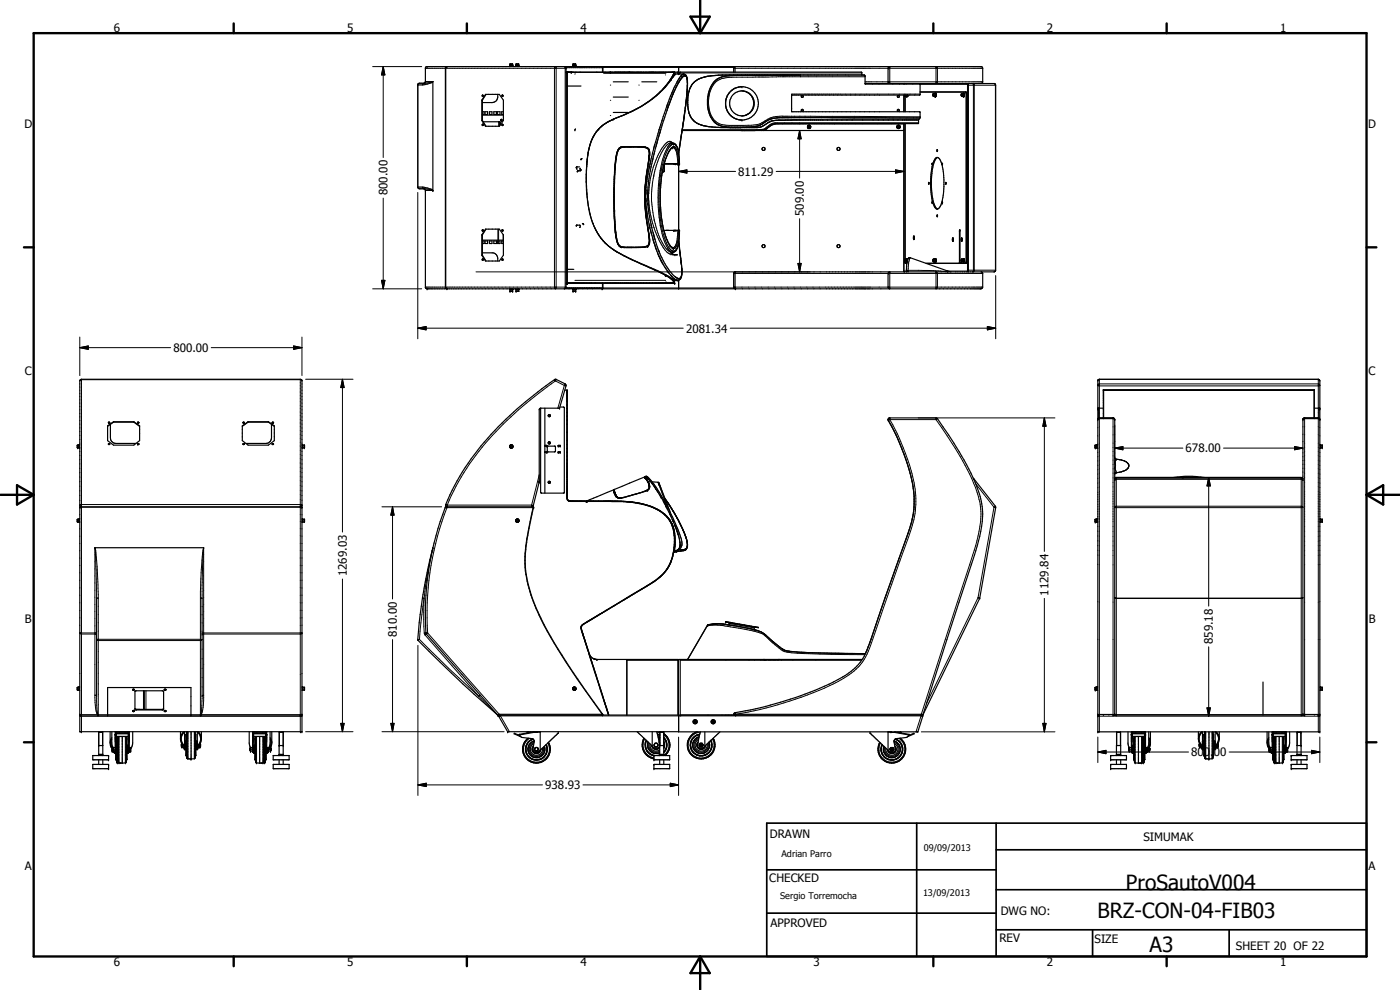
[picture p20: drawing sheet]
<svg xmlns="http://www.w3.org/2000/svg" width="420mm" height="297mm" viewBox="0 0 420 297" stroke-linecap="round" stroke-linejoin="round" font-family="sans-serif">
<defs><g id="words">
<g font-size="6.3">
<text x="337.9" y="267.1">ProSautoV004</text>
<text x="329.4" y="275.4">BRZ-CON-04-FIB03</text>
<text x="345" y="285.6">A3</text>
</g>
<g font-size="3.5">
<text x="34.2" y="9.6">6</text>
<text x="104.2" y="9.6">5</text>
<text x="174.2" y="9.6">4</text>
<text x="244.2" y="9.6">3</text>
<text x="314.2" y="9.6">2</text>
<text x="384.2" y="9.6">1</text>
<text x="7.3" y="38.4">D</text>
<text x="410.6" y="38.4">D</text>
<text x="221.6" y="52.7">811.29</text>
<text x="116.3" y="58.6" transform="rotate(-90 116.3 58.6)">800.00</text>
<text x="241.2" y="64.9" transform="rotate(-90 241.2 64.9)">509.00</text>
<text x="205.9" y="99.8">2081.34</text>
<text x="52.1" y="105.6">800.00</text>
<text x="7.4" y="112.6">C</text>
<text x="410.7" y="112.6">C</text>
<text x="355.8" y="135.8">678.00</text>
<text x="104.1" y="172.9" transform="rotate(-90 104.1 172.9)">1269.03</text>
<text x="314.7" y="178.7" transform="rotate(-90 314.7 178.7)">1129.84</text>
<text x="7.4" y="186.9">B</text>
<text x="119.1" y="191.1" transform="rotate(-90 119.1 191.1)">810.00</text>
<text x="410.8" y="186.9">B</text>
<text x="364" y="193.3" transform="rotate(-90 364 193.3)">859.18</text>
<text x="357.5" y="226.9">800.00</text>
<text x="163.6" y="236.8">938.93</text>
<text x="231" y="251.5">DRAWN</text>
<text x="343.1" y="252.3">SIMUMAK</text>
<text x="7.4" y="261.1">A</text>
<text x="410.7" y="261.1">A</text>
<text x="230.9" y="264.6">CHECKED</text>
<text x="300.3" y="274.5">DWG NO:</text>
<text x="231.3" y="278.3">APPROVED</text>
<text x="299.9" y="282.6">REV</text>
<text x="328.5" y="283.1">SIZE</text>
<text x="370.9" y="285.1">SHEET 20 OF 22</text>
<text x="34.2" y="289.9">6</text>
<text x="104.2" y="289.9">5</text>
<text x="174.2" y="289.9">4</text>
<text x="244.2" y="289.9">3</text>
<text x="314.2" y="289.9">2</text>
<text x="384.2" y="289.9">1</text>
</g>
<g font-size="2.7">
<text x="234.5" y="257.1">Adrian Parro</text>
<text x="277.2" y="255.3">09/09/2013</text>
<text x="234.1" y="269.7">Sergio Torremocha</text>
<text x="277" y="268.7">13/09/2013</text>
</g>
</g></defs>
<g fill="#000">
<circle cx="128.2" cy="20" r=".18"/>
<circle cx="153.1" cy="19.2" r=".18"/>
<circle cx="153.8" cy="19.2" r=".18"/>
<circle cx="154.9" cy="19.2" r=".18"/>
<circle cx="172" cy="19.2" r=".18"/>
<circle cx="172.8" cy="19.2" r=".18"/>
<circle cx="180.7" cy="20" r=".18"/>
<circle cx="203.7" cy="20" r=".18"/>
<circle cx="220.4" cy="20" r=".18"/>
<circle cx="170.2" cy="21.6" r=".18"/>
<circle cx="170.2" cy="21.7" r=".18"/>
<circle cx="171.4" cy="21.6" r=".18"/>
<circle cx="171.4" cy="21.7" r=".18"/>
<circle cx="179.7" cy="38.7" r=".18"/>
<circle cx="183.2" cy="21.6" r=".18"/>
<circle cx="183.2" cy="21.7" r=".18"/>
<circle cx="184" cy="35.8" r=".18"/>
<circle cx="199.7" cy="25.9" r=".18"/>
<circle cx="199.8" cy="25.8" r=".18"/>
<circle cx="202.3" cy="22.1" r=".18"/>
<circle cx="202.4" cy="22.1" r=".18"/>
<circle cx="202.5" cy="22.3" r=".18"/>
<circle cx="202.5" cy="22.1" r=".18"/>
<circle cx="202.5" cy="21.6" r=".18"/>
<circle cx="202.5" cy="21.7" r=".18"/>
<circle cx="202.5" cy="22.2" r=".18"/>
<circle cx="222.7" cy="26" r=".18"/>
<circle cx="222.7" cy="36" r=".18"/>
<circle cx="272.1" cy="29" r=".18"/>
<circle cx="272.2" cy="28.5" r=".18"/>
<circle cx="272.2" cy="28.6" r=".18"/>
<circle cx="280.6" cy="29" r=".18"/>
<circle cx="280.7" cy="28.5" r=".18"/>
<circle cx="280.7" cy="28.6" r=".18"/>
<circle cx="280.7" cy="29" r=".18"/>
<circle cx="280.7" cy="28" r=".18"/>
<circle cx="280.8" cy="28.5" r=".18"/>
<circle cx="280.9" cy="28" r=".18"/>
<circle cx="289.1" cy="28.9" r=".18"/>
<circle cx="289.2" cy="29" r=".18"/>
<circle cx="289.2" cy="28" r=".18"/>
<circle cx="289.3" cy="28.5" r=".18"/>
<circle cx="129.9" cy="57.1" r=".18"/>
<circle cx="176.2" cy="47.6" r=".18"/>
<circle cx="184.8" cy="47.5" r=".18"/>
<circle cx="194.8" cy="46.5" r=".18"/>
<circle cx="194.8" cy="46.6" r=".18"/>
<circle cx="194.8" cy="46.9" r=".18"/>
<circle cx="194.8" cy="47.5" r=".18"/>
<circle cx="194.9" cy="46.6" r=".18"/>
<circle cx="201.5" cy="42.9" r=".18"/>
<circle cx="201.7" cy="44.4" r=".18"/>
<circle cx="201.9" cy="42.9" r=".18"/>
<circle cx="202.8" cy="43.6" r=".18"/>
<circle cx="203.4" cy="49.1" r=".18"/>
<circle cx="203.6" cy="49.1" r=".18"/>
<circle cx="203.9" cy="49.1" r=".18"/>
<circle cx="184.7" cy="69.6" r=".18"/>
<circle cx="184.8" cy="70.7" r=".18"/>
<circle cx="186.5" cy="74" r=".18"/>
<circle cx="193.8" cy="60.1" r=".18"/>
<circle cx="194.3" cy="73.9" r=".18"/>
<circle cx="194.4" cy="73.8" r=".18"/>
<circle cx="194.4" cy="61.1" r=".18"/>
<circle cx="194.8" cy="70.7" r=".18"/>
<circle cx="201.1" cy="73.8" r=".18"/>
<circle cx="201.7" cy="75.7" r=".18"/>
<circle cx="201.7" cy="74.3" r=".18"/>
<circle cx="201.8" cy="75.7" r=".18"/>
<circle cx="201.9" cy="75.7" r=".18"/>
<circle cx="202.1" cy="69.1" r=".18"/>
<circle cx="202.6" cy="76.4" r=".18"/>
<circle cx="202.8" cy="75" r=".18"/>
<circle cx="203.9" cy="69.1" r=".18"/>
<circle cx="272.1" cy="77.6" r=".18"/>
<circle cx="272.2" cy="78.2" r=".18"/>
<circle cx="280.7" cy="78.2" r=".18"/>
<circle cx="280.8" cy="78.1" r=".18"/>
<circle cx="282.8" cy="60.6" r=".18"/>
<circle cx="282.8" cy="61" r=".18"/>
<circle cx="288.6" cy="78.5" r=".18"/>
<circle cx="288.6" cy="77.8" r=".18"/>
<circle cx="289.3" cy="78.1" r=".18"/>
<circle cx="128.2" cy="86.7" r=".18"/>
<circle cx="153.1" cy="87.4" r=".18"/>
<circle cx="153.8" cy="87.4" r=".18"/>
<circle cx="154.9" cy="87.4" r=".18"/>
<circle cx="170.2" cy="85" r=".18"/>
<circle cx="170.2" cy="84.9" r=".18"/>
<circle cx="172" cy="87.4" r=".18"/>
<circle cx="172.8" cy="87.4" r=".18"/>
<circle cx="180.7" cy="86.7" r=".18"/>
<circle cx="199.7" cy="82.6" r=".18"/>
<circle cx="199.8" cy="82.6" r=".18"/>
<circle cx="199.8" cy="82.7" r=".18"/>
<circle cx="202.5" cy="84.9" r=".18"/>
<circle cx="202.5" cy="84.1" r=".18"/>
<circle cx="202.5" cy="85" r=".18"/>
<circle cx="203.2" cy="84.1" r=".18"/>
<circle cx="203.9" cy="83.6" r=".18"/>
<circle cx="23.7" cy="133.5" r=".18"/>
<circle cx="23.8" cy="133.5" r=".18"/>
<circle cx="41.3" cy="133.3" r=".18"/>
<circle cx="81.7" cy="126.9" r=".18"/>
<circle cx="90.8" cy="133.5" r=".18"/>
<circle cx="164.1" cy="135.6" r=".18"/>
<circle cx="164.1" cy="135.8" r=".18"/>
<circle cx="164.1" cy="133.9" r=".18"/>
<circle cx="164.1" cy="133.6" r=".18"/>
<circle cx="167.5" cy="135.6" r=".18"/>
<circle cx="167.5" cy="133.9" r=".18"/>
<circle cx="167.5" cy="133.6" r=".18"/>
<circle cx="167.5" cy="135.8" r=".18"/>
<circle cx="167.9" cy="122.5" r=".18"/>
<circle cx="168.1" cy="135.8" r=".18"/>
<circle cx="168.1" cy="133.9" r=".18"/>
<circle cx="168.1" cy="133.6" r=".18"/>
<circle cx="168.1" cy="135.6" r=".18"/>
<circle cx="267" cy="125.4" r=".18"/>
<circle cx="328.7" cy="134.4" r=".18"/>
<circle cx="328.7" cy="133.6" r=".18"/>
<circle cx="329.2" cy="133.5" r=".18"/>
<circle cx="329.3" cy="133.5" r=".18"/>
<circle cx="329.5" cy="125.9" r=".18"/>
<circle cx="329.5" cy="122.5" r=".18"/>
<circle cx="329.7" cy="122.5" r=".18"/>
<circle cx="334.5" cy="125.9" r=".18"/>
<circle cx="391" cy="125.9" r=".18"/>
<circle cx="395.8" cy="122.5" r=".18"/>
<circle cx="396.1" cy="125.9" r=".18"/>
<circle cx="396.1" cy="122.5" r=".18"/>
<circle cx="396.3" cy="133.5" r=".18"/>
<circle cx="23.7" cy="155.7" r=".18"/>
<circle cx="90.4" cy="152.1" r=".18"/>
<circle cx="90.9" cy="155.7" r=".18"/>
<circle cx="91.4" cy="155.8" r=".18"/>
<circle cx="133.9" cy="152.1" r=".18"/>
<circle cx="160.1" cy="152.2" r=".18"/>
<circle cx="160.1" cy="152.3" r=".18"/>
<circle cx="161.8" cy="144.6" r=".18"/>
<circle cx="176" cy="150.4" r=".18"/>
<circle cx="184.2" cy="147" r=".18"/>
<circle cx="184.2" cy="147.1" r=".18"/>
<circle cx="184.3" cy="147.2" r=".18"/>
<circle cx="184.3" cy="146.9" r=".18"/>
<circle cx="184.3" cy="147.3" r=".18"/>
<circle cx="184.3" cy="147.1" r=".18"/>
<circle cx="184.3" cy="147.4" r=".18"/>
<circle cx="184.3" cy="147" r=".18"/>
<circle cx="184.3" cy="147.5" r=".18"/>
<circle cx="184.4" cy="147.6" r=".18"/>
<circle cx="184.4" cy="146.9" r=".18"/>
<circle cx="184.4" cy="147.7" r=".18"/>
<circle cx="184.4" cy="147.1" r=".18"/>
<circle cx="184.4" cy="147.8" r=".18"/>
<circle cx="184.4" cy="148" r=".18"/>
<circle cx="184.5" cy="147.7" r=".18"/>
<circle cx="184.5" cy="147.6" r=".18"/>
<circle cx="184.6" cy="147.9" r=".18"/>
<circle cx="184.7" cy="148.5" r=".18"/>
<circle cx="184.8" cy="148.5" r=".18"/>
<circle cx="184.8" cy="148.8" r=".18"/>
<circle cx="184.8" cy="148.6" r=".18"/>
<circle cx="184.9" cy="148.6" r=".18"/>
<circle cx="184.9" cy="148.8" r=".18"/>
<circle cx="193.5" cy="143.1" r=".18"/>
<circle cx="193.6" cy="143.1" r=".18"/>
<circle cx="193.6" cy="143" r=".18"/>
<circle cx="193.6" cy="143.2" r=".18"/>
<circle cx="193.6" cy="143.3" r=".18"/>
<circle cx="193.7" cy="143.3" r=".18"/>
<circle cx="193.8" cy="143" r=".18"/>
<circle cx="193.9" cy="143" r=".18"/>
<circle cx="194" cy="143.1" r=".18"/>
<circle cx="194.1" cy="143.3" r=".18"/>
<circle cx="194.1" cy="143.2" r=".18"/>
<circle cx="194.3" cy="147.1" r=".18"/>
<circle cx="194.8" cy="145.3" r=".18"/>
<circle cx="194.8" cy="145.4" r=".18"/>
<circle cx="194.8" cy="145.5" r=".18"/>
<circle cx="194.8" cy="145.2" r=".18"/>
<circle cx="194.8" cy="145.7" r=".18"/>
<circle cx="194.9" cy="145.3" r=".18"/>
<circle cx="194.9" cy="145.4" r=".18"/>
<circle cx="194.9" cy="145.5" r=".18"/>
<circle cx="197.8" cy="144.9" r=".18"/>
<circle cx="328.7" cy="156.6" r=".18"/>
<circle cx="329.2" cy="155.7" r=".18"/>
<circle cx="355" cy="143.3" r=".18"/>
<circle cx="396.3" cy="155.7" r=".18"/>
<circle cx="396.4" cy="155.7" r=".18"/>
<circle cx="396.9" cy="155.8" r=".18"/>
<circle cx="202.2" cy="165.5" r=".18"/>
<circle cx="202.9" cy="165.4" r=".18"/>
<circle cx="203.1" cy="165.2" r=".18"/>
<circle cx="203.1" cy="165.1" r=".18"/>
<circle cx="203.4" cy="165" r=".18"/>
<circle cx="203.4" cy="160.1" r=".18"/>
<circle cx="204.1" cy="163.6" r=".18"/>
<circle cx="204.4" cy="165" r=".18"/>
<circle cx="205.1" cy="165" r=".18"/>
<circle cx="205.4" cy="164.9" r=".18"/>
<circle cx="205.5" cy="164.8" r=".18"/>
<circle cx="205.7" cy="164.8" r=".18"/>
<circle cx="205.8" cy="164.7" r=".18"/>
<circle cx="206" cy="164.5" r=".18"/>
<circle cx="174.5" cy="188" r=".18"/>
<circle cx="179.1" cy="197.9" r=".18"/>
<circle cx="212.4" cy="187.5" r=".18"/>
<circle cx="212.6" cy="187.5" r=".18"/>
<circle cx="217.8" cy="186.6" r=".18"/>
<circle cx="217.8" cy="186.5" r=".18"/>
<circle cx="226.3" cy="188.9" r=".18"/>
<circle cx="23.7" cy="206.1" r=".18"/>
<circle cx="24.4" cy="219.5" r=".18"/>
<circle cx="32.3" cy="214.5" r=".18"/>
<circle cx="34.8" cy="219.6" r=".18"/>
<circle cx="38.5" cy="219.6" r=".18"/>
<circle cx="57.3" cy="214.5" r=".18"/>
<circle cx="60.1" cy="214.5" r=".18"/>
<circle cx="76.1" cy="219.6" r=".18"/>
<circle cx="79.8" cy="219.6" r=".18"/>
<circle cx="90.2" cy="219.5" r=".18"/>
<circle cx="90.4" cy="214.5" r=".18"/>
<circle cx="90.6" cy="219.5" r=".18"/>
<circle cx="91.4" cy="206.2" r=".18"/>
<circle cx="149.5" cy="214.5" r=".18"/>
<circle cx="152.3" cy="219.5" r=".18"/>
<circle cx="203.7" cy="214.5" r=".18"/>
<circle cx="204.2" cy="214.5" r=".18"/>
<circle cx="267.4" cy="219.6" r=".18"/>
<circle cx="276.8" cy="214.5" r=".18"/>
<circle cx="328.7" cy="207.1" r=".18"/>
<circle cx="329.2" cy="206.1" r=".18"/>
<circle cx="329.5" cy="219.6" r=".18"/>
<circle cx="329.7" cy="214.5" r=".18"/>
<circle cx="329.9" cy="214.5" r=".18"/>
<circle cx="334" cy="214.5" r=".18"/>
<circle cx="339.5" cy="219.6" r=".18"/>
<circle cx="339.8" cy="219.6" r=".18"/>
<circle cx="343.5" cy="219.6" r=".18"/>
<circle cx="343.8" cy="219.6" r=".18"/>
<circle cx="381.8" cy="219.6" r=".18"/>
<circle cx="382" cy="219.6" r=".18"/>
<circle cx="385.7" cy="219.6" r=".18"/>
<circle cx="386" cy="219.6" r=".18"/>
<circle cx="389.3" cy="219.7" r=".18"/>
<circle cx="390.4" cy="219.7" r=".18"/>
<circle cx="391.5" cy="214.5" r=".18"/>
<circle cx="395.6" cy="214.5" r=".18"/>
<circle cx="395.8" cy="214.5" r=".18"/>
<circle cx="396.1" cy="219.6" r=".18"/>
<circle cx="396.3" cy="206.1" r=".18"/>
<circle cx="396.9" cy="206.2" r=".18"/>
<circle cx="29.6" cy="223.7" r=".18"/>
<circle cx="29.6" cy="226.4" r=".18"/>
<circle cx="32.6" cy="230.6" r=".18"/>
<circle cx="32.6" cy="226.7" r=".18"/>
<circle cx="32.6" cy="228" r=".18"/>
<circle cx="32.6" cy="229.4" r=".18"/>
<circle cx="33.6" cy="225.3" r=".18"/>
<circle cx="33.7" cy="225.3" r=".18"/>
<circle cx="33.8" cy="224.5" r=".18"/>
<circle cx="33.9" cy="225.3" r=".18"/>
<circle cx="33.9" cy="224.3" r=".18"/>
<circle cx="34.6" cy="220.3" r=".18"/>
<circle cx="34.6" cy="220.5" r=".18"/>
<circle cx="34.7" cy="220.3" r=".18"/>
<circle cx="34.8" cy="223.6" r=".18"/>
<circle cx="34.8" cy="225.3" r=".18"/>
<circle cx="34.8" cy="224.3" r=".18"/>
<circle cx="34.8" cy="221" r=".18"/>
<circle cx="35" cy="223.6" r=".18"/>
<circle cx="38.3" cy="223.6" r=".18"/>
<circle cx="38.5" cy="223.6" r=".18"/>
<circle cx="38.5" cy="221" r=".18"/>
<circle cx="38.6" cy="220.3" r=".18"/>
<circle cx="38.8" cy="220.3" r=".18"/>
<circle cx="38.8" cy="220.5" r=".18"/>
<circle cx="39.2" cy="225.3" r=".18"/>
<circle cx="39.2" cy="224.3" r=".18"/>
<circle cx="54.4" cy="223.8" r=".18"/>
<circle cx="54.6" cy="224.1" r=".18"/>
<circle cx="55.2" cy="224.5" r=".18"/>
<circle cx="55.4" cy="224" r=".18"/>
<circle cx="55.4" cy="224.7" r=".18"/>
<circle cx="55.4" cy="223.1" r=".18"/>
<circle cx="55.4" cy="224.5" r=".18"/>
<circle cx="55.5" cy="224.7" r=".18"/>
<circle cx="55.7" cy="224.7" r=".18"/>
<circle cx="56" cy="220.3" r=".18"/>
<circle cx="56" cy="226.8" r=".18"/>
<circle cx="56.1" cy="220.3" r=".18"/>
<circle cx="56.1" cy="226.8" r=".18"/>
<circle cx="57.3" cy="227.7" r=".18"/>
<circle cx="57.4" cy="227.7" r=".18"/>
<circle cx="58.6" cy="226.8" r=".18"/>
<circle cx="58.6" cy="220.3" r=".18"/>
<circle cx="59" cy="224.7" r=".18"/>
<circle cx="59.2" cy="224" r=".18"/>
<circle cx="59.2" cy="224.5" r=".18"/>
<circle cx="59.2" cy="224.7" r=".18"/>
<circle cx="59.2" cy="223.1" r=".18"/>
<circle cx="59.4" cy="224.1" r=".18"/>
<circle cx="59.4" cy="224.5" r=".18"/>
<circle cx="59.8" cy="224.1" r=".18"/>
<circle cx="59.9" cy="224.1" r=".18"/>
<circle cx="60" cy="224.1" r=".18"/>
<circle cx="60.2" cy="223.8" r=".18"/>
<circle cx="75" cy="224.5" r=".18"/>
<circle cx="75.2" cy="225.3" r=".18"/>
<circle cx="75.2" cy="224.3" r=".18"/>
<circle cx="75.8" cy="220.3" r=".18"/>
<circle cx="75.8" cy="220.5" r=".18"/>
<circle cx="76" cy="220.3" r=".18"/>
<circle cx="76.1" cy="223.6" r=".18"/>
<circle cx="76.1" cy="221" r=".18"/>
<circle cx="76.3" cy="223.6" r=".18"/>
<circle cx="79.6" cy="223.6" r=".18"/>
<circle cx="79.8" cy="225.3" r=".18"/>
<circle cx="79.8" cy="223.6" r=".18"/>
<circle cx="79.8" cy="224.3" r=".18"/>
<circle cx="79.8" cy="221" r=".18"/>
<circle cx="79.8" cy="220.3" r=".18"/>
<circle cx="80" cy="220.3" r=".18"/>
<circle cx="80" cy="220.5" r=".18"/>
<circle cx="80.5" cy="225.3" r=".18"/>
<circle cx="80.5" cy="224.3" r=".18"/>
<circle cx="81.2" cy="225.3" r=".18"/>
<circle cx="81.4" cy="224.5" r=".18"/>
<circle cx="83.8" cy="223.7" r=".18"/>
<circle cx="83.8" cy="226.4" r=".18"/>
<circle cx="85" cy="226.4" r=".18"/>
<circle cx="85" cy="223.7" r=".18"/>
<circle cx="155.8" cy="220.3" r=".18"/>
<circle cx="196.2" cy="230.6" r=".18"/>
<circle cx="196.2" cy="226.7" r=".18"/>
<circle cx="196.2" cy="228" r=".18"/>
<circle cx="196.2" cy="229.4" r=".18"/>
<circle cx="199.2" cy="226.4" r=".18"/>
<circle cx="199.2" cy="223.7" r=".18"/>
<circle cx="272.8" cy="220.3" r=".18"/>
<circle cx="333.3" cy="229.4" r=".18"/>
<circle cx="333.3" cy="230.6" r=".18"/>
<circle cx="333.3" cy="226.7" r=".18"/>
<circle cx="333.3" cy="228" r=".18"/>
<circle cx="338.7" cy="224.5" r=".18"/>
<circle cx="338.9" cy="224.3" r=".18"/>
<circle cx="338.9" cy="225.3" r=".18"/>
<circle cx="339.5" cy="220.5" r=".18"/>
<circle cx="339.5" cy="220.3" r=".18"/>
<circle cx="339.8" cy="220.3" r=".18"/>
<circle cx="339.8" cy="224.5" r=".18"/>
<circle cx="339.8" cy="225.1" r=".18"/>
<circle cx="339.8" cy="221" r=".18"/>
<circle cx="339.8" cy="223.6" r=".18"/>
<circle cx="340" cy="223.6" r=".18"/>
<circle cx="343.3" cy="223.6" r=".18"/>
<circle cx="343.5" cy="223.6" r=".18"/>
<circle cx="343.5" cy="221" r=".18"/>
<circle cx="343.6" cy="220.3" r=".18"/>
<circle cx="343.8" cy="220.5" r=".18"/>
<circle cx="343.8" cy="220.3" r=".18"/>
<circle cx="344.2" cy="224.3" r=".18"/>
<circle cx="344.2" cy="225.3" r=".18"/>
<circle cx="344.9" cy="225.3" r=".18"/>
<circle cx="345.1" cy="224.5" r=".18"/>
<circle cx="359.9" cy="223.8" r=".18"/>
<circle cx="360.1" cy="224.1" r=".18"/>
<circle cx="360.6" cy="224.5" r=".18"/>
<circle cx="360.9" cy="224.7" r=".18"/>
<circle cx="360.9" cy="224" r=".18"/>
<circle cx="360.9" cy="223.1" r=".18"/>
<circle cx="360.9" cy="224.5" r=".18"/>
<circle cx="361" cy="223.1" r=".18"/>
<circle cx="361" cy="224.7" r=".18"/>
<circle cx="361" cy="224" r=".18"/>
<circle cx="361.1" cy="224.7" r=".18"/>
<circle cx="361.5" cy="226.8" r=".18"/>
<circle cx="361.5" cy="220.3" r=".18"/>
<circle cx="361.6" cy="226.8" r=".18"/>
<circle cx="361.6" cy="220.3" r=".18"/>
<circle cx="362.7" cy="227.7" r=".18"/>
<circle cx="362.8" cy="227.7" r=".18"/>
<circle cx="364.1" cy="226.8" r=".18"/>
<circle cx="364.1" cy="220.3" r=".18"/>
<circle cx="364.5" cy="224.7" r=".18"/>
<circle cx="364.6" cy="224.7" r=".18"/>
<circle cx="364.7" cy="224.5" r=".18"/>
<circle cx="364.9" cy="224.1" r=".18"/>
<circle cx="364.9" cy="224.5" r=".18"/>
<circle cx="365.3" cy="224.1" r=".18"/>
<circle cx="365.5" cy="224.1" r=".18"/>
<circle cx="365.7" cy="223.8" r=".18"/>
<circle cx="380.9" cy="225.3" r=".18"/>
<circle cx="381" cy="224.5" r=".18"/>
<circle cx="381.2" cy="224.3" r=".18"/>
<circle cx="381.2" cy="225.3" r=".18"/>
<circle cx="381.8" cy="220.5" r=".18"/>
<circle cx="381.8" cy="220.3" r=".18"/>
<circle cx="382" cy="220.3" r=".18"/>
<circle cx="382" cy="224.3" r=".18"/>
<circle cx="382" cy="221" r=".18"/>
<circle cx="382" cy="223.6" r=".18"/>
<circle cx="382" cy="225.3" r=".18"/>
<circle cx="382.2" cy="223.6" r=".18"/>
<circle cx="385.6" cy="223.6" r=".18"/>
<circle cx="385.7" cy="223.6" r=".18"/>
<circle cx="385.7" cy="221" r=".18"/>
<circle cx="385.8" cy="220.3" r=".18"/>
<circle cx="386" cy="220.5" r=".18"/>
<circle cx="386" cy="220.3" r=".18"/>
<circle cx="386.4" cy="224.3" r=".18"/>
<circle cx="386.4" cy="225.3" r=".18"/>
<circle cx="387.5" cy="228" r=".18"/>
<circle cx="387.5" cy="230.6" r=".18"/>
<circle cx="387.5" cy="226.7" r=".18"/>
<circle cx="387.5" cy="229.4" r=".18"/>
<circle cx="390.5" cy="226.4" r=".18"/>
<circle cx="390.5" cy="223.7" r=".18"/>
</g>
<g fill="none" stroke="#000" stroke-width=".35">
<path d="M134.1 20l-.4 .5v65.6l.5 .6M152.9 20v-.3h1.1v.3M152.9 19.9h1.1M153 19.7l.1-.5h.7l.1 .5M153.4 19.7l.1 .2M154.8 20v-.3h1v.3M154.8 19.9h1M154.8 19.7l.1-.5h.8v.5M155.2 19.7l.1 .2M169.5 20l.4 .3v66l-.5 .4M171.9 20v-.3h1v.3M171.9 19.9h1"/>
<path d="M171.9 19.7l.1-.5h.8v.5M172.2 19.7l.1 .2M180.8 20l.1 1.6M203.7 20v2.2M220.3 20l-.1 1.6M266.9 20l-.4 .5v4.1l.5 .5M127.2 25l.5-.5v-4.2l.3-.3h166.5l.4 .5v4.1l-.5 .5M127.3 25h-1.6l-.3 .5v30.8l.4 .3h1.5M129.9 24.5v32.6M144.6 30.1v6.1M144.6 30.1l1.1-1.8h4.1l1.3 1.8v6.1l-1.3 1.7h-4.1l-1.1-1.7M144.6 30.1h.2"/>
<path d="M144.6 36.2h.2M144.8 33.5h.5v.8h-.5M144.8 30.1v6.1M144.8 36.2l1.1 1.7M144.8 34.5h6.3M144.9 29h.1M144.9 37.7h.1M144.9 28.6h-.2l.2 .4M144.9 28.6v.3M144.9 37.6l-.1-.3 .1 .4M144.9 28.9v.1M145 36.5h4.9l.2 1"/>
<path d="M145 37.4l-.1 .1M145 37.6l-.1 .1M145.6 33.5h.7v.8h-.7zM145.9 28.3l-1.1 1.8M146.9 33.5h.7v.8h-.7zM148.2 33.5h.8v.8h-.8zM149.3 33.5h.8v.8h-.8zM149.4 28.3a1.84 1.84 0 0 1-1.7 2.5h-2.9M149.7 36.5v1.4M149.8 36.5l.1 1.2M150.4 35.8l.3 .1v.3l-.3 .1M150.4 35.8v.5"/>
<path d="M150.8 37.3l-.1 .3 .2 .1M150.8 37.3h.1M150.9 28.6l-.2 .1v.3l.2-.1M150.9 28.6v.3M150.9 37.3v.3M150.9 28.6h.1M150.9 37.3v.1M150.9 37.4v.2M150.9 37.6v.1M151.1 33.5h-.5v.8h.5M169.9 21.6h33.5l.3 .2M169.9 21.7h.2"/>
<path d="M170.1 21.6v63.4M170.2 21.6v63.4M170.2 25.8h4.2M172.6 22.1l-.1 .1M172.7 38.7l-.2 .5M181.2 22h18.6M184.1 33.7h4.4M184.1 29.1h4.4M184.1 24.6h4.4M192.6 24.6h4.5M198.3 38.9l-.7 2.5M200.4 31.2l-.6 1.6a162.9 162.9 0 0 0-4.9 17.2"/>
<path d="M202.2 22.4h-.1M202.3 22.1l3 .1 .5 .3M202.3 22.1l-.3 .5a26.4 26.4 0 0 1-11.8 10.5l-5.2 2.2a12.2 12.2 0 0 0-8.6 11.2 44.6 44.6 0 0 0 1.8 21.3 17.3 17.3 0 0 0 9 9l6 2.7a36.1 36.1 0 0 1 8.7 4.5M202.4 21.7v.4M202.5 21.6l-32.3 .1M202.7 26.6l-2.2 5.5-2.9 9.3M202.7 26.6l-2.5 6.4M203.7 22l.5-.4h54.3l.1 .9M204.7 23.3l-2 3.3M204.7 39.2l-1 6.7M205 22.3l-1 .9-1.7 3-2.2 5.8M205 22.3h.1"/>
<path d="M205.1 22.9l-.9 1.1-1.5 2.6M205.1 22.2l-.1 .1M205.1 22.9l-.3 .3M205.1 36.5l-.4 2.7M205.1 36.5l-1.2 8M205.3 22.8l-.2 .1M205.3 35.2l-.2 1.3M205.3 35.2l-.9 5.8M205.3 34.9l-.2 1.6M205.5 22.7l-.2 .1M205.6 33.2l-.3 2M205.7 22.7l.2 .1"/>
<path d="M205.7 22.7l-.4 .1M205.8 22.5h.1M205.8 22.5l.2 .3a7.2 7.2 0 0 1 .3 4.1M205.8 22.8l.2 .2M206 23l.2 .6M206 23l.1 .1M206.1 23.2l.1 .4M206.2 23.8l.1 1.2M206.2 23.6v.2M206.2 23.7l.1 .4M206.2 27l-.6 5.6M206.2 26.9l-.9 8.3"/>
<path d="M206.3 25.5l-.1 1.5M206.3 24.6v.3M206.3 26.4l-.1 .5M206.3 26.9l-.5 4.8M206.3 25.3v.3M206.6 28a9.8 9.8 0 0 0 1.2 7.9l.7 .6M206.8 27.4l-.2 .7M208.1 36.1l.4 .4M208.5 36.5l.8 .5M208.5 36.5l.3 .2M209.1 36.9l.2 .1M209.3 37l1.4 .6"/>
<path d="M210 37.3l.7 .3M210.7 37.6a27.4 27.4 0 0 0 8.4 .7l9.1-.2M217.8 31.3a4.9 4.9 0 0 0 2.1 3.8M218.1 29.3l-.3 1.6M218.3 28.7l-.2 .5M218.6 28.2a5 5 0 0 0 .1 5.8M218.9 34.2l1.4 1.2 1.6 .5M219.7 27.1a4.9 4.9 0 0 1 7.9 3.7 4.9 4.9 0 0 1-7.5 4.5M219.7 27.1l-1.1 1.2M219.7 27.1l-.5 .3M221.6 26.2l-1 .3-.9 .6M222.2 36h.5"/>
<path d="M222.6 27.3a3.8 3.8 0 0 1 3.6 3.4 3.8 3.8 0 0 1-3 4M223.2 34.7l-.6 .1M226.9 39.1l-.4 .1M226.9 39.1l-.5 .1M228.2 38.1l-.4 .1M228.8 39.1h-1.9M229.5 38.9l-.4 .1M230.3 38.4l-1.1 .6-.8 .1M234.6 22.5l-15.6 .2a6.1 6.1 0 0 0-6.4 5.8 9 9 0 0 0 2.5 8.6l1.5 .7 1.2 .3h5.4a9.1 9.1 0 0 0 7.3-2l1.7-.6 2-.2h41.9M237.6 36l-4 .1a5.2 5.2 0 0 0-3.2 .8l-2.2 1.2M238 36h-.4M240.2 22.5h.1"/>
<path d="M240.6 32.9a.31 .31 0 0 1 .4 .1 .31 .31 0 0 1-.1 .4 .31 .31 0 0 1-.4-.2zM240.6 28.7a.31 .31 0 0 1 .4 .1 .31 .31 0 0 1-.1 .4 .31 .31 0 0 1-.4-.1zM242.3 38.1l.2 .3M242.4 37.8l-.1 .2M242.6 38l.4-.1v.2l-.1 .2zM242.7 37.6l-.3 .2M242.8 37.6h.1M242.8 37.6a.44 .44 0 0 0-.4 .6 .44 .44 0 0 0 .6 .3M242.9 37.6h.2M242.9 37.6l.3 .4M243.2 38.4l.1-.5-.3-.3h-.4l-.3 .6 .7 .3M243.2 38.4l-.6 .1"/>
<path d="M243.2 38.4l-.1 .1M243.2 38l-.2 .5M243.2 37.8l.1 .2M243.3 38.2l-.1 .2M258.6 22.5l.9 .1M258.6 22.5h-39.6l-5.4 .2a7.1 7.1 0 0 0-6.5 3.8l-.5 1.5M259.5 22.6l.2 2.6h16.3v3.3M259.5 22.6h.1M259.6 25.1h38.9l.2 .2v56.1l-.4 .2h-77.8l-.3 .4v4.1l.5 .6M269.2 38.2l.1 .2M269.2 38.1l.3 .4M269.3 37.8v.6"/>
<path d="M269.3 38.4l.1 .1M269.3 37.7l-.1 .4M269.4 28.7a.31 .31 0 0 1 .5 .1 .31 .31 0 0 1-.1 .4 .31 .31 0 0 1-.5-.1zM269.4 32.9a.31 .31 0 0 1 .5 .1 .31 .31 0 0 1-.2 .4 .31 .31 0 0 1-.4-.2zM269.5 37.9l.4 .1-.1 .2-.4-.1zM269.6 37.6h-.2M269.7 37.6h.1M269.7 37.6l.3 .2M269.7 37.6l-.5 .5M269.7 37.6a.43 .43 0 0 1 .4 .5 .43 .43 0 0 1-.6 .4M270 37.7l.2 .3-.2 .4-.3 .2-.4-.2M270 37.7l-.6-.1-.1 .2"/>
<path d="M270.1 38.3l-.6 .2M270.1 37.9v.3M271.3 28.5v5M271.3 37.1v44.3l.1 .1M271.3 39l-66.6 .2M271.4 25.1l-.1 .1M271.6 28.5v.2l.1-.2M271.6 28.5v5M271.6 37.1v40.7M271.6 28.9v4.6M272.1 28.9l.3 .1M272.2 28.7l-.6 .2"/>
<path d="M272.2 28.5v.5M272.2 28.7v.1M272.2 28.6l.1 .4M272.4 28.8l-.1 .2M272.5 28.5l-.1 .5M275.7 37.1h-43a6.1 6.1 0 0 0-3.3 1.8M275.7 36l-.1 1.1M275.7 37h-.1M275.7 36h-38.1M276 28.5h-38.4v4.9l38.4 .1 .1 1.8M276 28.5h.1M276 35.5l-.3 .5"/>
<path d="M276.1 35.3h-.1M276.1 27.6h13.8M280.1 28.5h.1M280.2 28.5l-.1-.2v.6l.6-.2M280.5 28.9l.1 .1M280.6 28a.6 .6 0 0 1 .3 1M280.6 29h.3M280.6 28.1h-.5v.6l.1-.2M280.6 28.1h.1M280.6 28l-.1 .1M280.6 28h.1M280.7 28.2v.1"/>
<path d="M280.7 28.6l.2-.1zM280.7 28.1l-.1 .9M280.7 28l.2 .4zM280.9 28.4l-.2 .1M280.9 28.5l-.2 .5M280.9 28.4l-.1 .3M280.9 29h.1M288.5 28.5h.1M288.6 28.3v.4zM289 28.1h.4a.5 .5 0 0 1 .1 .5 .5 .5 0 0 1-.5 .4v-.1M289.1 28v.1M289.1 28.2h-.6l.1 .7 .5-.1"/>
<path d="M289.1 28.2l.1 .5M289.1 28.1l.1 .4M289.2 28.5h.1l-.1 .1M289.2 28.7l-.1 .3M289.2 28.6v.1M289.3 28.5l-.1 .1M289.3 28.4l-.1 .1M289.3 28.3l-.1-.3 .1 .7M289.3 28.7v.3v-.2M289.8 27.6l.2 .3M289.9 27.6v51.4M290 27.9v.2"/>
<path d="M127.2 56.6l.5 .5v29.2l.5 .4h166.2l.5-.6v-4.1l-.4-.4M173 50.5l.3 .2M173 50.2l-.1 .1M173 50.2v.1M173.1 50.1l-.1 .1M173.4 51.3l-.1 .3M173.6 51.2l-.4 .4M173.9 50.1l-.9 .1M174.1 50.5l-.2 .2M174.3 50.9l-.2 .3M174.4 50.9l-.2 .3h-.6M174.5 47.7l-.1 .2"/>
<path d="M174.6 47.6l-.3 .3M174.7 47.6l-.3 .1M184.3 55.6v7.1M184.3 57.8v3.1M184.4 54.4l-.1 .6M184.4 53.4l-.1 .5M184.4 52.5v13.2M184.4 52.5v.9M184.4 52.1v.4M184.5 50.6l-.1 1.1M184.6 49.7l-.2 2.8M184.8 47.6l-.2 2"/>
<path d="M184.8 47.7l-.2 2.6M184.8 47.6h.1M184.9 47.6l-.3 3.5-.2 5.6M185.1 46.1l-.3 1.6M185.2 45.9l-.3 1.7M185.3 45.4l-.5 2.1M185.5 45l-.3 1M185.5 45l-.2 .4M185.6 44.7l-.1 .3M185.7 44.5l-.1 .2M185.8 44.5l-.1 .1M186.3 44.2l-.4 .2"/>
<path d="M186.4 44.1v.1M186.4 44.2l-.8 .5M186.4 44.2l2.7-.2 4.5 .2M186.4 44.1l-.1 .1M187.1 44l-.7 .1M187.4 44.1h4.7M192.4 44l1.2 .1M193.5 57.7v3M193.6 56.9l-.1 .4M193.6 57.8l-.1 .2M193.6 55.5v2M193.6 44.2l.5 .1"/>
<path d="M193.6 44.1l.5 .2M193.7 56.3l-.1 .6M193.7 55.5l-.1 .4M193.7 55.1l-.1 .4M193.8 59.5v.2M193.9 56.9l-.1 1.4M193.9 53.3l-.2 2.2M194 53.3l-.3 1.7M194 52.5l-.4 3.9v5.7M194 52.5v.8M194.1 44.3l.4 .2M194.5 44.5l.4 .6 .1 1.4"/>
<path d="M194.6 48.6l-.7 4.7M194.6 48.6l-.6 3.9M194.6 48.3v.3M194.6 48.3l-.6 4.2M194.7 45l.1 .5M194.8 47.6l-.2 .7M194.8 47.6h.1M194.8 47.1l-.2 1.2M194.8 47.7l-.2 .9M194.8 47.4v.2M194.8 45.5l.1 .3M194.8 45.5a1.74 1.74 0 0 0-2.2-1.3h-5.8a2.45 2.45 0 0 0-1.7 2"/>
<path d="M194.8 47v.3M194.8 45.6l.1 .2M194.9 50a45.5 45.5 0 0 0-1.1 10.7M194.9 45.8l-.1 1.9M194.9 46.4l-.1 .8M194.9 50l-.1 .6M194.9 46.7h-.1M194.9 46.5h.1M194.9 45.9l.1 .1M194.9 46.8v.1M195 46.5l-.1 .1M195.3 48.2l-.3 1.2"/>
<path d="M196 47.4l-.3 1.1M196.3 46a45 45 0 0 0-1.8 15.5l.6 4.5M196.5 45.4l-.3 1M196.5 43.3l-.3 1.3M197.2 42.6l-.3 1.3M197.6 41.4l-1.1 4.1M198.8 51.5l-.5 3.5-.1 5.5a29.3 29.3 0 0 0 2.7 12.8l.8 1M198.8 51.6h.4M199.3 49.3l-.1 2.2M201.5 42.9a2.1 2.1 0 0 1 2 2.1l.2 .9M201.7 44.4l-.8 .9-.9 1.8-1.2 4.4M203.7 49.1v20"/>
<path d="M203.7 45.9l.2 3.2h-4.5v2.1l-.3 .4M203.7 49.1h.2M203.7 45.8v.1M204 43.4l-.3 2.7M204.3 41.8l-.1 .7M278.7 54.7h.1M278.7 55.2h.1M278.7 54.7v.5M278.8 54.7v.5M279.8 49v.4M279.8 49h.1M279.8 49.4h.1"/>
<path d="M281.3 45v.5M281.3 44.9v.1M281.3 45.5h.1M281.3 44.9v.6M281.3 47.2a2.88 2.88 0 0 0-1.6 2.8 24.2 24.2 0 0 0 .6 11.8l.7 .9h.3M281.3 47.2a3.4 3.4 0 0 1 1.6 3 25.8 25.8 0 0 1-.3 10.5l-.6 1.5-.7 .5M281.4 47.2a6.2 6.2 0 0 0-1.7 4.9 25.5 25.5 0 0 0 .3 8.1 3.9 3.9 0 0 0 1.4 2.5M282.8 49v.4M282.8 49h.1M282.8 49.4h.1M283.9 54.7v.5M283.9 54.7v.1"/>
<path d="M283.9 54.8v.4M283.9 55.2h.1M144.6 70.5l1.1-1.8h4.1l1.3 1.8v6.1l-1.3 1.7h-4.1l-1.1-1.7M144.6 70.5v6.1M144.6 70.5h.2M144.6 76.6h.2M144.8 75.9h3.2a1.9 1.9 0 0 1 1.4 2.4M144.8 76.6l1.1 1.7M144.8 70.5v6.1M144.8 77.7l-.1 .3 .2 .1M144.8 77.7h.1M144.8 72.1h6.3"/>
<path d="M144.8 72.3h.5v.8h-.5M144.9 69v.3h-.2l.2-.3v.3M144.9 77.7v.3M144.9 77.8v.3M144.9 77.8l.1 .1M145.6 72.3h.7v.8h-.7zM145.9 68.7l-1.1 1.8M146.9 72.3h.7v.8h-.7zM148.2 72.3h.8v.8h-.8zM149.3 72.3h.8v.8h-.8zM150.7 77.8v.3l.2-.1M150.7 77.7v.1"/>
<path d="M150.7 77.7h.2M150.9 69l-.2 .1 .2 .2M150.9 69v.3M150.9 77.7v.4M150.9 69h.1M150.9 77.7v.3M151 70.4v1.7M151 72.3v.8M151.1 72.3h-.5v.8h.5M173 67.6l-.1 .2M173 67.6h1l.1 .2M173 67.6h.1"/>
<path d="M173 67.6v.2M173.1 67.6h-.1M174.1 68l-.2 .2M174.8 67.1h.1M174.9 67.1l.3 .3M174.9 67.1l.2 .3M184.3 63.2l.1 .2M184.3 64l.1 .5M184.4 61.7l.4 7.9M184.4 64.9v.8M184.4 66.1v.2M184.4 66.5l.1 1.2"/>
<path d="M184.4 65.7l.1 1.7M184.5 67.7l.1 .6M184.5 67.7l.4 3.5 .4 1.8M184.6 68.7l.1 .9M184.6 68.3v.3M184.7 70l.1 .7M184.7 69.6v.2M184.7 69.6h.1M184.8 70.7l.4 1.9M184.8 69.6l.1 .5a4.8 4.8 0 0 0 1.4 3.8l1.3 .3h5.8M185.2 72.6l.1 .2a1.57 1.57 0 0 0 1.2 1.4M185.5 73.2l.2 .5"/>
<path d="M185.7 73.7l.4 .3 .5 .2M186.4 74.1h.1M186.5 74.2h.1M186.6 74.2h6.8M186.6 74.2l1.7 .1M191.7 74.2l-2.2 .1M193.5 60.2l.1 .2M193.5 61.1l.1 .3M193.6 60.9l.1 2.3M193.6 61.4v.2M193.6 61.8l.1 1M193.6 62.3l.7 5.6"/>
<path d="M193.7 63v.3v-.2M193.7 63.5l.6 4.1M193.7 63.5l.6 4.3M193.8 60.4l.3 3 .9 4.9M194.1 63.2l.1 1.1M194.1 66.7h.1M194.3 73.9l-.9 .3M194.3 67.9l.1 .3M194.3 67.6l.6 3.8M194.3 67.8l.3 2.1M194.3 67.6v.2M194.4 68.2l.2 1.7"/>
<path d="M194.4 68.1v.1M194.4 73.8l-.1 .1M194.6 73.7l-.2 .1M194.6 69.9l.3 2M194.6 69.9l.2 .8M194.7 73.3l-.7 .6-2.2 .3M194.8 70.8v.5M194.8 73.4l-.2 .3M194.8 67.4l.2 .9M194.8 71.4v1.3M194.8 72.9l-.1 .4M194.9 71.8h.1"/>
<path d="M194.9 71.7l.1 .1M195 71.8l-.1 1.2-.3 .7M195 72.3l-.3 1M195 68.3l1.8 6M195.1 65.9l.3 1.7M195.2 69l.3 1.3M195.4 67.6l2.4 8M195.4 67.6l.2 .7M195.9 71.5l.9 2.8M196 69.9l.5 1.9M196.8 74.3l.3 .9M196.8 74.5l.8 1.9"/>
<path d="M197.4 76l.6 1.3M197.6 75l.9 2.3M197.6 76.5l.8 1.6M198.4 78.2l1.4 2.4M198.4 78.1l.6 1.2M198.4 77l1.6 2.9M199.3 69.1h4.7l-.3 3.4M200 79.8l1.2 1.7 1.5 1.6M201.7 76.4h.1M202 76.4h.6M202.6 76.4h.2M202.9 76.4l.4 .1"/>
<path d="M203.7 72.6l.6 4.9M203.7 72.5l-.2 1.3a2.15 2.15 0 0 1-1.8 1.9M203.7 72.6l.1 1.3M203.7 72.3l.6 5.2M204 75.7l.2 1.2M204.3 77.5l.3 3M204.3 77.5v.1M204.3 77.9l.3 2.6M204.4 78.2l.1 1.2M271.6 77.9l.1 .5zM271.6 78.5l.1 .5M271.6 77.8v.7l.5 .1 .1-.2"/>
<path d="M271.6 77.8l.5-.1 .1 .2M271.6 78.1h.1M271.6 78.5l.2 .5M271.6 78.5l.1 .1M271.7 79h.1M271.7 77.7l-.1 .1M271.9 79h.1M272.1 78.6h.1M272.1 77.6h.3M272.1 78.6v.1M272.1 77.6v.1M272.1 77.6l.1 .1"/>
<path d="M272.2 79h-.5M272.2 77.7v.7M272.2 78.5l-.1 .2M272.2 78.2h.1M272.2 77.6l.2 .3M272.3 77.6l.1 .2M272.4 77.6v.1M272.4 77.7l.7-.4 12.2 4.3M272.4 77.7l-.3 1.7-.1 2.2M274.4 71.1l-.2 .8v-1.1l.2 .3M277.9 79h12M279.7 60.6l.1 .4z"/>
<path d="M280.1 77.8v.7M280.1 77.9v.5M280.1 77.9l.1 .2M280.1 78.1h.1M280.1 78.5l.1 .1M280.2 77.7l-.1 .1M280.2 78.1l-.1 .3M280.5 78.6l.1 .1M280.6 77.7l-.5 .1M280.6 77.7v.1M280.6 77.6h.3M280.6 78.7h.3"/>
<path d="M280.6 77.6l-.1 .1M280.6 77.7v.9M280.6 77.8l.1 .1M280.6 77.6v.1M280.6 78.6v.1M280.7 78.4l-.1 .2-.5-.1M280.7 77.7l.1 .6M280.7 77.6v.1M280.7 78.6v.1M280.7 77.6l.1 .8M280.8 78.3l-.1 .3M280.9 77.6v.1"/>
<path d="M280.9 78.6v.1M280.9 77.7l.1 .5-.3 .5M281.3 64.6v.4M281.3 64.5v.1M281.3 65h.1M281.3 64.5v.5M282.8 60.6h.1M282.8 61h.1M282.8 60.6v.4M285.9 71.4l.2 .1-.1 .9zM286 72.4h.1M286.1 71.6v.2"/>
<path d="M286.1 72v.1M288.2 78.9l-.1 .1M288.2 79l-.1-10-.2 10M288.2 79h.1M288.5 78.1h.1M288.6 77.9v.5zM288.7 72.4h-.1M288.7 72.1v.1M288.7 71.6v.2M288.7 71.6v.8M288.7 71.6l-.1-.2v1M289 78.6l.1 .1"/>
<path d="M289 77.7v-.1a.52 .52 0 0 1 .5 .5 .52 .52 0 0 1-.4 .6M289.1 77.8v.9M289.1 77.7l-.6 .2 .1 .6 .5 .1M289.1 77.7v.1M289.1 78.5v.1M289.1 77.6l.1 .6M289.1 78.5h.1M289.2 78.2l.1-.1-.1 .1M289.2 77.7l.1 .1M289.2 77.6v.1M289.2 78.2v.2M289.2 77.6l.1 .4"/>
<path d="M289.3 78.6l-.1 .1M289.3 78.1l-.1 .1M289.3 78.4l-.1 .2M289.3 77.9v.7M290 78.8l-.1 .2M290 78.6v.1M152.9 86.7v.2h1.1v-.2M152.9 86.8h1.1M153 86.9v.5M153 87.4h.1M153.4 86.8l.1 .1M153.5 86.8l.1 .1"/>
<path d="M153.9 86.9l-.1 .5h-.7M154.8 86.7v.2h1v-.2M154.8 86.8h1M154.8 86.9v.5M154.8 87.4h.1M155.3 86.8l.1 .1M155.7 86.9v.5h-.8M170.2 84.9l32.3 .1h-32.6M170.2 80.8h2M171.9 86.7v.2h1v-.2M171.9 86.8h1M171.9 86.9v.5"/>
<path d="M171.9 87.4h.1M172.4 86.9h.1M172.8 86.9v.5h-.8M180.9 85v1.5l-.2 .2M199.7 80.4l.6 .9M199.8 84.6h.1M200.3 81.3l1.2 1.5 1.2 1.1M200.3 81.3l.5 .7M201.3 82.6l.4 .5M202.2 83.5l.3 .2M202.4 84.2v.7M202.6 83.1l.6 .3"/>
<path d="M202.7 83.9l.6 .2M203.1 83.4l.5 .2M203.6 84.1h-1.2M203.7 84.1v2.6M204.2 83.5l-.4 .1M204.6 80.5v2M204.6 80.5v1.9M204.6 82.4a.92 .92 0 0 1-.4 1 .92 .92 0 0 1-1 0M204.6 82.5a1.43 1.43 0 0 1-1 1.6M266.9 81.6l-.4 .4v4.1l.5 .6M271.4 81.5l.1 .1M169.5 117.1h.7v32.3l.4 .8"/>
<path d="M170.1 117.1v32.3a1.03 1.03 0 0 0 1.2 1.1h15.2a26.1 26.1 0 0 1 10.9 2.5M331.1 117.1h63.4M394.4 117.1v8.5M394.5 117.1h-63.3v8.5M23.7 133.6h-.5v.7l.5 .1M23.8 133.5l.1 1M23.9 133.5h-.2l.1 1M32.5 126.7l.4 .2-.2 .1zM32.5 126.9h.1M32.6 133.3h.3M32.6 126.9h.2M32.7 133.2l-.2 .1"/>
<path d="M32.8 126.9h.1M32.9 133.3l-.3-.2-.1 .2M32.9 133.3h-.4M33.1 127.3v4.1a1.65 1.65 0 0 0 1.7 1.7h6M34.1 126.5l-1.8 1.3v4.4l1.8 1.4h6.1l1.7-1.4v-4.4l-1.7-1.3M34.1 126.7h6.1M34.1 126.7l-1.8 1.2M34.1 126.5h6.1M34.1 126.5v.2M40.2 126.7l1.7 1.2M40.2 126.5v.2M41.3 133.2h.4l-.4 .1"/>
<path d="M41.3 133.3h.1M41.3 133.2v.1M41.3 133.3h.3M41.3 126.9h.1M41.3 126.7l.4 .2h-.4zM41.3 126.9h.3M41.6 126.9h.1M72.9 126.7h.3l.2 .2-.3 .1zM72.9 133.2l.3-.1 .1 .2M72.9 133.3h.1M72.9 133.2v.1M73 133.3h.3"/>
<path d="M73 126.9h.1M73 126.9h.3M73.1 133.2v.1M73.2 126.9v.1M73.3 126.9h.1M74.5 126.5l-1.8 1.3v4.4l1.8 1.4h6l1.8-1.4v-4.4l-1.8-1.3M74.5 126.7h6M74.5 126.7l-1.8 1.2M74.5 126.5h6M74.5 126.5v.2M80.5 126.7l1.8 1.2M80.5 126.5v.2"/>
<path d="M81.5 127.3l-.1 4.4-.3 .8-.5 .3-.8 .3h-6M81.7 126.9h.4M81.7 126.7v.2M81.7 133.3h.4M81.7 126.7l.4 .2M81.7 126.7h.1M81.9 133.2l-.1 .1M82.1 133.2l-.2 .2-.2-.1M82.1 133.1v.1M82.1 133.1l-.4 .2M90.6 133.5h.3l-.1 1M90.8 133.5l-.2 1"/>
<path d="M90.9 133.6h.5v.8h-.5M152.9 134a.51 .51 0 0 0 .5 .5 .51 .51 0 0 0 .6-.5M153.1 133.6l-.2 .4M153.2 133.9h.5v.2h-.5zM153.4 133.5l-.3 .1M153.6 133.5l-.5 .1M153.6 133.5v.1M153.6 133.5h.1M153.7 133.5l-.2 .1M153.7 133.5l.1 .1M153.8 133.6l.2 .4M163.5 122.5v25.5"/>
<path d="M163.5 133.6h.6v.3h-.6M163.5 135.6h.6v.2h-.6M164.3 133.9h2.3v1.6h-2.3zM164.7 132.8l.3 .1-.2 .2zM164.7 124.6h.3v.2h-.3zM167.5 133.6h.6v.3h-.6zM167.5 135.6h.6v.2h-.6zM168.1 122.1l1.3 .2v25.5l-.2 .2h-6.7l-.2-.3v-25.2M266.6 126.2a63.9 63.9 0 0 1 7.5 20.4M266.6 126.2a63.8 63.8 0 0 1 7.5 20.4M266.6 125.6v.4M267 125.4h14.1a90.4 90.4 0 0 1 12.9 22.9 21.8 21.8 0 0 1 0 12.6l-1.6 5.7-15.5 47.9h-127.5"/>
<path d="M267 125.4a.51 .51 0 0 0-.4 .8M267 125.4l-.3 .1M329.2 133.6h-.5v.7l.5 .1M329.3 133.5v1h.2M329.5 122.5h1.6M329.5 133.5h-.3l.1 1M329.7 122.5v3M329.8 125.4l-.3 .3M329.9 125.4h4.1M329.9 125.4v.2h4.1v-.2M329.9 125.4h-.1M331.1 125.6v-8.6h63.4v8.6"/>
<path d="M334 125.4l.5 .5 .2 88.6M334.5 137.4l.5 .4a4.3 4.3 0 0 1 3.7 1.6 1.81 1.81 0 0 1-1.7 2l-2.2 .5-.3 .3M391.5 125.4h4.1M391.5 125.4v.2h4.1v-.2M391.5 125.4l-.5 .5v88.4M394.5 122.5h1.6M395.6 125.4l.5 .5M395.8 122.5v3M396.1 133.5h.3l-.1 1M396.3 133.5v1h-.2M396.4 133.6h.5v.8h-.5M23.7 155.7v1h.2"/>
<path d="M23.8 155.7l-.6 .1v.8h.5M23.9 155.7l-.1 1M23.9 151.6l.6 .5M90.6 152.2l-66.5-.1-.2 .2M90.6 155.7l.2 1M90.6 151.7l-.5 .4M90.8 155.7l.6 .1v.8h-.5M90.9 155.7v1h-.3M134.2 152.1l-.4-.4a72.5 72.5 0 0 1 19.2-27l4.7-4.1 8.8-6.8h.4l2.9 1.6-1.9 7.1h-5.7l-.4 .3v21.8l-1.7 7.1-.6 .4M154.8 156l.1 .5M154.8 156.4l.1 .1M154.8 156.1v.3"/>
<path d="M154.9 156.5l.3 .2M154.9 156.5l.1 .1M155 155.8h.5M155.1 156.1h.4v.2l-.2 .2zM155.4 155.7v.1M155.4 155.7l-.6 .4M155.4 155.7l.1 .1M155.5 155.8l.1 .1M155.5 156.6l-.3 .1M155.6 155.9l.1 .5M155.6 155.9l-.5-.1a.42 .42 0 0 0-.2 .5 .42 .42 0 0 0 .4 .3 .42 .42 0 0 0 .4-.4l-.1-.2M155.7 156.4l-.2 .2"/>
<path d="M160.1 152.3l-.5 2.1a56.4 56.4 0 0 0-1.8 16.9 51.6 51.6 0 0 0 7.5 19.8 254.3 254.3 0 0 0 15.5 23.1l.1 .3M160.1 152.3v-.2h-26.3a86.6 86.6 0 0 0-5.8 38.1l21.4 24.3M160.1 152.3h.1M164.7 144.6l.2-.1 .1 .3-.3 .1zM170.5 150.1l.1 .1M170.6 150.2l.2 .1M170.8 150.3h.2M170.8 150.3l.3 .1M171 150.3v.1M171 150.4h15.5l3.3 .3 3.9 .7M184.3 146.9l-8.3 3.5M184.3 147.5l.1 .1"/>
<path d="M184.3 147.1v.3M184.3 147h.1M184.4 146.9l-.2 .3 .3 .6M184.4 147.7v.2M184.4 147.7l.1 .4M184.4 147.3v.1M184.5 148.1l.5 1 .5 .3-.7-.9M184.5 148.1v.1M184.5 147.7v.1M184.5 147.8l.2 .5M184.6 148h.1M184.6 148.3v.1"/>
<path d="M184.7 148.3l.1 .2M184.7 148.2l.1 .3M184.8 148.5v.1M184.8 148.8h.1M184.9 148.6v.1M184.9 148.7l.1 .1M185 148.8v.1M185 148.8l.1 .2M185.3 149.2h.1M185.4 149.4l.3 .1M185.5 149.3h.1M193.5 143.1l.2 .2"/>
<path d="M193.6 143.1v.2M193.6 143.3h.1M193.7 143.3v.2M193.7 143.2l-9.3 3.7v.8M193.7 143.2v.2M193.7 143.4l.4 .5M193.7 151.4l1.3 .4M193.7 143.4l.1 .2M193.7 143.5h.1M193.7 143.5l.3 .3M193.7 151.4l.7 .2M193.8 143h.4a31.8 31.8 0 0 1 6.4 9.6l2.8 6 1 2.9 .3 1.4-.2 1.2a2.23 2.23 0 0 1-2.2 1.3h-.1"/>
<path d="M193.8 143h-.2l.1 .3M193.8 143h.1M193.8 143.6l.3 .3M193.8 143l.7 .6M193.8 143.6l.1 .1M193.9 143.7l.8 1.5M193.9 143.6v.1M193.9 142.9l-.1 .1M194 143.9l.1 .1M194.1 143.9l.7 1.2M194.1 143.2v.1M194.1 143.9l.2 .2"/>
<path d="M194.1 147.2l-.6 .2M194.1 147.2l-6.7 2.1-1.8 .1M194.2 144.1l.5 .7M194.2 147.1l-.1 .1M194.3 151.6l1.3 .5M194.5 143.6l.5 .7M194.5 143.6h.1M194.5 146.9l-2.3 .9-5.5 1.6h-1l-.5-.3M194.6 144.7h.1M194.6 144.8l.2 .4M194.7 145.2h.1M194.7 145.3l.1 .1"/>
<path d="M194.7 145.3l.2 .4M194.7 145.2v.1M194.8 145.1v.2M194.8 145.1l.1 .8M194.8 145.3l.1 1.1-.8 .8M194.9 145.7h.1M194.8 146.4l-.1 .3M194.9 146.1l-.7 1M194.9 145.6h-.1M194.9 145.7v.6M195 144.2v.1M195 144.3l1.7 2.1"/>
<path d="M195 144.3l.2 .2M195.5 144.9l.4 .4M195.6 152.1l2.4 1.2-1.2-.7M195.6 152.1l.6 .2M195.7 144.6l2 .2 3.4 8.9M196.3 145.9l3.4 5.6M197.1 147.1l.3 .5M197.8 145v.1M198 153.3a9.8 9.8 0 0 1 4.3 10.1 12.6 12.6 0 0 1-6.1 11.1l-4 2.4M198.5 153.7a8.7 8.7 0 0 1 4 7.9l-.2 3.5M199.3 150.9l.4 .6M199.5 149.6l.5 .6"/>
<path d="M199.6 149.6l.3 .6M199.7 151.5l.6 1.2M199.9 150.2l1.8 2.7M200 150.2l1.7 2.7M200.2 152.6l1.8 3.7M200.3 150.7l1.7 2.6M200.8 153.8l.5 1.1M201.1 156.5l.2 .3M201.7 152.9l.3 .4M201.7 152.9l.9 1.4M202 156.3l.2 .5M202 153.3l.8 1.4"/>
<path d="M202 153.3l.6 1M202.2 156.8l.9 2.3M202.5 157.5l.2 .5M202.6 154.3l.1 .2M202.6 154.3l.2 .4M202.7 154.6l.5 .9M202.8 154.7l.6 1.2M202.8 154.7l.4 .7M202.9 158.5l.2 .5M203.1 159.1l.3 .9M203.2 155.5l1.2 2.2M203.2 159.4l.2 .6"/>
<path d="M203.2 155.5l.3 .4M203.4 155.9l.3 .4M203.5 155.9l1 2.2M204 157l1.4 2.9M204.6 158.2l.3 .5M204.6 158.2l.3 .6M204.9 158.8l.1 .2M205 159.1l.3 .6M205 159l.4 .9M205.3 159.7l.5 1.4M205.4 159.9l.2 .6M205.4 159.9l.1 .3"/>
<path d="M274.1 146.6l.3 2.4M274.1 146.6a27.1 27.1 0 0 1-2.2 15.1M274.4 151.1a28.3 28.3 0 0 1-2.3 10.1l-11.9 33.9M292.2 143.7l6.6 8.4-4.8 27.4-17 34.9M328.7 155.8h.1M329.2 155.7v1h.3M329.3 155.7l-.6 .1v.8h.5M329.5 155.7h-.2v1M334.5 143.6l.5-.3h55.5l.5 .4M352.2 143.3a30.1 30.1 0 0 1 9.3 0M357.1 143.2l-2 .1M396.1 155.7h.2v1"/>
<path d="M396.3 155.7l.6 .1v.8h-.5M396.4 155.7v1h-.3M28.5 164.4h32.6M29 179.5v29.4M60.7 179.5v29.4M129.9 164.3l-2.3 10.3a146 146 0 0 0-2.2 17.2v.2M191.1 177.7l-9.8 5.9M192.3 177l-.6 .3M192.8 176.7l-15.8 9.4a5.5 5.5 0 0 0-2.6 1.9v1l.8 2.2M193.3 176.3l-11.3 6.9M193.4 176.3l-.5 .3M194.6 175.6l-1.3 .7"/>
<path d="M194.6 175.6l-1.2 .7M196 174.7l-1.4 .9M197.4 173.7l-1.4 1M197.9 173.3l-.5 .4M199.9 171.2l-2 2.1M201.5 168.1l-.6 1.4-1 1.7M202.2 165.4v.2M202.2 165.6h.1M202.3 165.1l-1.1 3.9-1.3 2.2M202.3 165.4h-.1M202.4 160.2l.1 .8M202.5 163.4l-.2 1.7"/>
<path d="M202.9 165.4v.1M202.9 165.3l-.1 .1M202.9 165.3h.1M203.1 165.1l-.1 .1M203.1 165.4l-.1 .1M203.2 165.1l-.2 .2M203.2 165.4h-.1M203.3 165h.1M203.3 165l-.1 .1M203.4 165.1l-.2 .3M203.4 160l.7 3.7M203.6 160.5h.1"/>
<path d="M203.6 164.8l-.2 .2M203.9 164.9l.3 .1M203.9 164.5l-.5 .5M204.1 163.8l-.1 .4M204.1 163.6l-.4 1.1M204.8 165h.1M205.2 164.9l-.9 .1M205.2 164.9l-1.1 .1M205.3 164.9h.1M205.6 164.8l-.4 .1M205.6 160.5l.2 .6M205.6 160.5l.1 .3"/>
<path d="M205.7 164.8h-.1M205.8 164.7l-.2 .1M205.8 161.1l.1 .3M205.9 164.6h.1M205.9 161.4l.2 .5M205.9 161.4l.4 1.5M205.9 164.6l-.1 .1M205.9 161.4l.2 .7M205.9 164.5h.1M205.9 164.5v.1M206 164.5l-.1 .1M206.1 162l.2 1.6"/>
<path d="M206.1 164.4h.1M206.1 164.4l-.3 .3M206.2 164.3l-.1 .1M206.2 162.8l.1 .1M206.2 164v.1M206.2 164l-.1 .4M206.3 163.6l-.1 .4M206.3 163.1v.1a1.83 1.83 0 0 1-2.1 2.2l-2 .1M206.3 163.8l-.1 .2M206.3 163.5v.1M269.8 167.6l-6.2 17.7M60.1 191.8l.3 .2"/>
<path d="M60.4 192l-.3 .2M60.7 191.9l-.3 .1M125.4 192a380.6 380.6 0 0 0 24 22.5M125.9 191.9l-.5 .1M174.4 188.5l.8 2.6M174.4 188.6l.3 .8M174.5 187.9l-.1 .7M174.5 187.9l-.1 .3M174.7 187.6l-.2 .3M174.9 187.5l-.3 .2M174.9 190.1l.4 1.5M175.2 191.2l1.4 4.3"/>
<path d="M175.2 191.1l.1 .4M175.3 191.6l5.8 18.2M175.3 191.5l.2 .4M175.4 187.1l-.6 .4M175.5 192.2l.3 .8M175.8 193l.3 1M176.4 194.8l.4 1.3M176.5 186.5l-1.3 .7M176.5 186.5l-.3 .1M176.6 195.5l.3 1M176.6 186.4l-.1 .1M176.8 196.1l.5 .9 .8 .6"/>
<path d="M176.8 196.1l.3 .9M176.9 196.6l3.1 9.6M177.1 197.1l2.1 6.6M177.4 185.9l-.9 .6M177.7 185.8l-.6 .3M178 197.5l.1 .2M178.1 197.6l.5 .2M178.1 197.7h.3M178.6 197.8l.2 .1M178.8 197.9h24.6l.3 .1M180.8 183.9l-3.2 1.9M181.4 183.5l-3.4 2.1"/>
<path d="M188.1 197.9v16.6M212.4 187.5l-6 10.4 5.9-10.2M212.5 187.5h-.1M212.8 187.4l-.4 .1M212.9 187.4l-.2 .1M213.1 187.4h-.2M214.2 187.2l-.3 .1M214.3 187.2l-.6 .1M214.6 187.2l-1.8 .2M214.7 187.2h.6M214.8 187.2h-.3M215.5 187.2l4.7 .5 6.7 1.4"/>
<path d="M215.5 187.2h-.3M215.5 187.2h-.2M215.8 187.2l6.5 .9M217.8 186.5l8.8 1.6zM218.6 186.7l.3 .4-.1 .4h-.2M223 188.2l2.2 .4M225.5 188.7l1.4 .4M226.4 188.3l-.1 .6 .2 .1M226.5 188.2l-.1 .1M226.6 188.1l.9 .2M226.6 188.1l1 .2M226.7 188.2h-.2"/>
<path d="M226.9 189.1l2.4 1M226.9 189.1l1.6 .6M227.5 188.3h.1M228.8 189.8l6.1 5M229.4 190.2l2.2 2M231.7 192.3l3.2 2.5M234.9 194.8l.5 .3M235.4 195.1a25.4 25.4 0 0 0 7.4 .7l16.9 .3M235.4 195.1l2 .4 3.9 .2M242.1 195.8l1.8 .1M247.3 196l8.7 .1M258.7 197.9h-55v21.7h71.8"/>
<path d="M260 195.5a15.2 15.2 0 0 1-6.4 7.2 103.2 103.2 0 0 1-33.1 11.2l-.3 .4 .2 .2M261.6 191.2l-1.9 4.9M23.7 207.1l-.5-.1v-.8l.6-.1v1M23.9 206.1h-.2v1h.2M24.1 214.5h66.4M24.1 214.5l-.2 .3v4.7h66.7l-.1-5M24.1 214.5l-.2-.2v-100l.6-.5h65.6l.5 .3-.1 100.4M29.6 219.7h1.2M29.6 219.5v7.2M30.8 219.5v7.2M32.3 214.5v-8.2h25v8.2M33.1 219.5v3.4"/>
<path d="M33.6 219.5v3.7l.4 1.1M34.6 219.5v6.2h.1M34.8 219.5v.4l1 .1M38.5 219.5v.4l-1 .1M38.8 219.5v6.2h-.2v-5.4M39.8 213.3l.2 .2 .3-.2M39.8 213.3h.5M39.8 206.8h.5M39.8 219.5v3.4l-.1 1-.5 .8M40.5 212.6h.1M40.5 212.6l.3 .3h8l.3-.3M40.5 207.4l.3-.1h8.1l.2 .1v5.5l-.3 .1-8.2-.1z"/>
<path d="M43.1 207.3v5.6M43.3 207.3v5.6M49.3 206.9l.2 .2 .3-.2M49.3 213.3h.5M49.3 206.8h.5M49.3 213.3l.2 .2 .3-.2M49.3 206.9h.5M54.2 219.5v2.5l.7 1.6M55.1 219.5l-.6 .9-.3 1M55.4 219.6v5.1h.3M55.4 219.5a2.67 2.67 0 0 0 0 4.3M56.1 219.5l-.1 .8"/>
<path d="M56.2 219.5l-.1 .8M57.4 219.5v8.2M58.5 219.5v8l-.2 .2h-.9M59.1 219.5a2.64 2.64 0 0 1 .1 4.3M59.2 219.6v5.1h-.2M59.5 219.5l.6 .9 .3 1.3M60.4 219.5v2.2M74.8 219.5v3.4l.4 1.5M75.8 219.5v6.2h.2v-5.4M76.1 219.5v.4l1 .1M79.8 219.5v.4l-1 .1M80 219.5l.1 6.5"/>
<path d="M81.1 219.5v3.8l-.7 1.5M81.6 219.5l-.1 4.1-1 1.5v.6h-.2v-.4M83.8 219.7h1.2M83.8 219.5v4.2M85 219.5v7.2M90.6 206.1h.3v1h-.3M90.8 206.1v1M90.9 206.2h.5v.9h-.5M149.8 214.5l-.1 .4 2.6 4.6h51.4M158.7 219.5l-.5 .4M159.2 219.5v.2l-.8 .1M160.2 219.5l-4.4 .8 .1 .2"/>
<path d="M161.1 219.5l.1 .1M161.2 219.6h.9v5.5M161.2 219.6l-5.3 .9M161.3 219.5v.1M167.5 219.5v.5l-5.4 5.1M171.9 206.6v.2M171.9 206.8l.2 .3M172.1 206.2h.5M172.2 206.5h.4v.3h-.4zM172.4 206.2l-.4 .2-.1 .3M172.4 206.1l-.4 .2a.45 .45 0 0 0 0 .7 .45 .45 0 0 0 .7-.1 .45 .45 0 0 0-.3-.7M172.4 206.1l.1 .1"/>
<path d="M172.4 206.1v.1M172.5 206.2h.1M172.6 206.2a.49 .49 0 0 1 .2 .7 .49 .49 0 0 1-.7 .2M179.4 204.2l1.6 5M180.2 206.8l.4 1.2M180.8 208.7l1.3 4.2M180.9 214.4h.1M181 209.3l1.6 5.2M181.2 209.8l.2 .6M181.6 210.9l.4 1.5M182.1 212.8l.4 1.2M182.4 213.6l.1 .4"/>
<path d="M182.5 214l.2 .5-.1-.2M191.2 219.5l4 3.8a1.85 1.85 0 0 0 2.5 1l.2-.7-.8-4.1M195.7 219.5l.1 4.4a1.16 1.16 0 0 0 1.1 .8 1.16 1.16 0 0 0 1.1-.8M198 219.5v7.2h-.2M198 219.7h1.2M199.2 219.5v7.2M208.7 216.2l-.5 .2 .2 .6 .6-.2v-.5l-.4-.1-.3 .2v.3l.2 .2 .4-.1 .1-.3-.3-.3M209.2 219.6a4.2 4.2 0 0 0-2.6 5.5 4.2 4.2 0 0 0 5.7 2.2 4.2 4.2 0 0 0 1.8-5.8M210.2 219.6l-.8 4.3 .5 .6h.9l.7-.6M211.5 219.6v4.3M213.7 216.4l.3-.2 .4 .1-.2 .6-.5-.2M213.9 216.3h.3a.29 .29 0 0 1 .1 .4 .29 .29 0 0 1-.5 0 .29 .29 0 0 1 .1-.4z"/>
<path d="M214.2 216.2l-.5 .1v.4M214.2 216.2l.2 .2M214.4 216.5l-.2 .5h-.4l-.2-.3M216.1 219.6l-4.6 4.3M261.1 219.6v.4l3.6 3.4M266.5 219.6v5.5M267.5 219.6v.2l5.3 .7M268.6 219.6l4.2 .7v.2M269.5 219.6l.7 .2M270.2 219.6l.3 .3M275.5 219.5v.1M276.8 214.5l.1 .4-1.4 4.7"/>
<path d="M328.7 206.2h.1M329.2 207.1l-.5-.1v-.8l.6-.1v1M329.5 206.1h-.3v1h.3M329.6 214.5h.3v-.1h4.1v.1h57.5v-.1h4.1l.3 .1M329.6 214.5l-.1 5.1h66.6v-4.9l-.2-.2M329.6 214.5l-.1-100.4 .4-.3h65.7l.4 .2 .1 100.4-.2 .1M331.1 214.4v.1M332.8 214.4v.1M334.5 214.3l-.1 .2M335.1 219.7h1.2M335.1 219.6v7.1M336.3 219.6v4.1"/>
<path d="M338.5 219.6v3.6l.5 1.1M339.5 219.6v6.1h.3v-5.4M339.8 219.6v.3l1 .1M343.5 219.6v.3l-1 .1M343.8 219.6v6.1h-.2M344.8 219.6v3.7l-.6 1.4M345.3 219.6v3.7l-.2 .7-.8 1.1v.6h-.2v-.4M359.7 219.6v2.1M360.6 219.6l-.8 1.1-.1 1M361.6 219.6l-.1 .7M361.6 219.6v7.2l.2 .8M361.6 219.6h.1"/>
<path d="M362.8 219.6v8.1M364 219.6v7.9l-.2 .2h-1M364.6 219.6a2.62 2.62 0 0 1 .1 4.2M364.7 219.6v4.9h.2v-.6M364.9 219.6l.7 .8 .3 1.3M365.9 219.6v2.1M379 204.6v9.9M380.3 219.6v3.3M380.8 219.6v3.6l.4 1.1M381.8 219.6v6.1h.2M382 219.6v.3l1.1 .1M385.7 219.6v.3l-.9 .1"/>
<path d="M386 219.6v6.1h-.2v-5.4M387 219.6v3.3l-.1 1-.5 .8M389.3 219.7h1.1M389.3 219.6v4.1M390.4 219.6l.1 7.1M391 214.3l-.1 .2M391 214.3l.2 .2M394.5 214.4v.1M395.6 219.6h.1M396.1 206.1h.3v1h-.3M396.3 206.1v1M396.4 206.2h.5v.9h-.5"/>
<path d="M27.8 226.7h4.8v1.3h-4.8zM27.8 229.4h4.8v1.2h-4.8zM29.6 223.7h1.2M29.6 226.4h1.2M29.6 228v1.4M30.8 228v1.4M33.1 222.9l.1 1 .6 .9M33.6 221.3l-.5 1.6M33.6 221.7l-.3 1.3 .5 1.5M33.6 224.7v.6h1M33.7 224.8h.1M33.7 224.7v.6"/>
<path d="M33.8 224.5h.1M33.8 225.1h.1M33.8 224.5v.6M33.9 224.7l.1 .1M34 224.8h.6M34 224.8h-.1M34.1 225.3v.4h.1v-.4M34.1 225.5h.1M34.3 225.3v.7h.2M34.5 225.3v.7M34.5 226l.2 .1M34.6 224.3h-.7l.1 1"/>
<path d="M34.6 220.3h.2M34.6 220.5h.2M34.6 221.1h.1M34.7 221h3.8M34.7 224.5h.1M34.7 220.3v7.6l.3 .1M34.7 225.1h.1M34.8 221v-1h3.7v1M34.8 220.2h3.7M34.8 220.8l-.1 .1M35 221.6l-.3 .1M35 221v7.7l.1 .2 1.1 .1"/>
<path d="M35.3 223.5l-.5 .1v2.4l.5 .1M35.3 221.7v6.2l.1 .1M35.3 221.6h.1M35.3 221.6v.1M35.5 221v7.8l1.2 .2M36.2 228.9v.1M36.4 228.9l-.2 .1M36.7 221v8M37.9 221v7.7l-.2 .2-1 .1M37.9 221.6l.2 .1M38.1 221v6.9l-.2 .1M38.1 223.5l.2 .1"/>
<path d="M38.3 221l.3 .4M38.3 223.6h.2v2.4h-.2M38.3 223.6v2.4M38.3 226l-.2 .1M38.5 225.3h.1M38.5 224.3h.1M38.5 220.3h.3M38.5 220.5h.3M38.5 220.8l.1 .1M38.5 221l.1 .1M38.6 224.5h.1M38.6 225.1h.1"/>
<path d="M38.6 221.1h.2M38.8 224.3h.4v1h-.4M38.8 224.8h.4M54.5 223.2l.1 .9M54.5 223.9h.1M54.5 223.2v.7M54.6 224.1h.6M54.6 223.4v.2M54.6 223.9v.1M54.6 223.6h.3M54.6 223.6v.1M54.9 223.6l.3 .3v.6h.2"/>
<path d="M55.2 224.3h.2M55.4 223.2h.1M55.4 222.4h.3M55.4 223.9h.1M55.5 223.1v.9M55.5 222.4v2.3M55.6 224.7l.2 .1M55.7 222.4v2.3M55.7 224.7l.2 .1M55.8 224.8v1.9h.3M55.8 222.2l-.2 .2M55.9 222.2l-.2 .2"/>
<path d="M56 220.3v6.4M56 220.3v6.5M56 226.8l.3 .9M56.1 220.3l-.3 .1v1.9M56.1 226.8l.2 .8M56.3 227.7h1.1M56.3 227.6l.1 .1M57.3 227.7h.1M58.6 220.3h.1v6.4h-.1M58.7 222.2l.3 .2M59 222.4h.2M59 222.4v2.3"/>
<path d="M59 224.7l-.3 .1M59.2 224.3h.2M59.4 223.9v.6h-.2M59.4 223.9l.1 .2M59.7 223.6h.3M59.8 223.7v.2M59.9 223.4l-.1 .7M60 223.6h.1M60 224v.1M60 223.6v.1M60 223.9h.1M60 223.4v.2"/>
<path d="M60 223.9v.1M60.1 223.2l-.1 .9h-.6M60.1 223.2v.7M60.4 221.7l-.3 1.4-.7 .8M75.1 224.5h.1M75.1 225.1h.1M75.1 224.5v.6M75.2 225.3h.6M75.2 224.7h.1M75.2 225.2v.1M75.2 224.8h.6M75.2 224.8v.1"/>
<path d="M75.8 224.3h-.6v1M75.8 220.3h.3M75.8 220.5h.3M75.8 221.1h.2M76 225.3h.1M76 224.5h.1M76 225.1h.1M76.1 224.3h.1M76.1 221h3.7M76.1 221v-1h3.7v1M76.1 220.2h3.7M76.1 220.8l-.1 .1"/>
<path d="M76.1 221l-.1 .1M76.3 223.6h-.2v2.4h.2M76.3 223.6v2.4M76.3 226l.2 .1M76.4 221l-.4 .4M76.5 221.6h.2M76.5 221l.2 7M76.5 223.5l-.2 .1M76.7 221v7.7l.2 .2 1 .1M77.9 221v8M78.2 228.9h.2M79.2 221v7.1l-.3 .8"/>
<path d="M79.2 221.6v6.4M79.3 223.5l.3 .1M79.6 223.6h.2v2.4h-.2M79.6 223.6v2.4M79.6 226l-.3 .1M79.6 221l.1 2.6M79.7 221.6h.1M79.7 226l-.1 2.8-1.7 .2M79.8 224.5h.1M79.8 220.3h.2M79.8 220.5h.2M79.8 225.1h.1"/>
<path d="M79.8 220.8v.1M79.8 225.7h.2M79.8 220.3v7.7h-.1M79.8 221.1h.2M80 225.3h.5M80 224.3h.5M80 224.8h.4M80.1 226l-.3 .1M80.3 225.3v.7h-.2M80.3 225.5h.2M80.4 224.3l.1 .1M80.5 224.3v1"/>
<path d="M80.5 225.2l-.1 .1M80.5 225.3h.7M80.8 224.8h.3M81.1 221.3l.5 1.3M81.1 221.7a2.66 2.66 0 0 1-.6 3.2l-.1-.1M81.1 224.8h.1M81.2 224.5h.1M81.2 225.1h.1M81.2 224.3v1M81.2 224.7l-.1 .1M81.2 225.3h-.1M81.3 224.5v.6"/>
<path d="M81.3 224.5h.1M81.4 225.1h-.1M82 226.7h4.8v1.3h-4.8zM82 229.4h4.8v1.2h-4.8zM83.8 226.4h1.2M83.8 228v1.4M85 223.7h-1.2v3M85 228v1.4M155.9 220.5l.6 .7 3.5 .5M156 220.7l-1.6-.7-.1 .2 1.9 .8M157.8 224.3l.1 1.7 1.1 1.4M157.8 224.2l.2 1.7 1 1.4"/>
<path d="M158.5 221.5a4.2 4.2 0 0 0-.9 5.7 4.2 4.2 0 0 0 5.6 1.1 4.2 4.2 0 0 0 1.4-5.5M159.9 221.7a3.1 3.1 0 0 0-2.1 2.6M160 221.7a3.3 3.3 0 0 0-2.2 2.5M160 221.7l.3 .7M160.1 224.1a1.18 1.18 0 0 0 .4 1.7 1.18 1.18 0 0 0 1.6-.7M160.1 223.8a1.34 1.34 0 0 0 .3 2.2 1.34 1.34 0 0 0 1.9-1.1M160.3 222.4a2.51 2.51 0 0 0-1.7 3.1 2.51 2.51 0 0 0 3.2 1.7 2.51 2.51 0 0 0 1.6-3.3M160.3 222.4l-.4 2.4a1.13 1.13 0 0 0 1 1.1 1.13 1.13 0 0 0 1.2-.8M160.5 225.1l.2 .2h.6l.1-.2M160.5 224.5v.6M160.5 225.1l.4 .2M160.9 224.3l-.3 .1"/>
<path d="M161.1 224.3l.3 .1M161.4 224.4l-.7-.1-.4 .5 .2 .3M161.4 224.4l.2 .4-.2 .3M161.4 224.5v.6M161.4 225.1l-.3 .2M163.9 223.4a3.2 3.2 0 0 1-.9 3.9 3.2 3.2 0 0 1-4 0M163.9 223.4a3.3 3.3 0 0 1-.9 4 3.3 3.3 0 0 1-4 0M193.2 221.5a4.2 4.2 0 0 0 3 6.2M193.9 222.1a3.3 3.3 0 0 0 2.3 4.7M194 222.2a3.2 3.2 0 0 0 2.4 4.5M194.5 222.7a2.53 2.53 0 0 0 .7 2.7 2.53 2.53 0 0 0 2.8 .4M195.5 223.6a1.35 1.35 0 0 0 1 1.2 1.35 1.35 0 0 0 1.5-.5"/>
<path d="M196.2 226.7h4.8v1.3h-4.8zM196.2 229.4h4.8v1.2h-4.8zM196.3 223.4l.2-.4h.7l.2 .4M196.3 223.4l.2 .5M196.4 223.4v.4M196.5 223.9l.3 .2M196.8 223l-.4 .4M197 223l.4 .4M197.3 223.9l-.3 .2M197.3 220.4l.7 .2M197.3 220.3l.7 .2M197.4 223.4l-.1 .4"/>
<path d="M197.4 223.4l-.2 .7-.7-.2M197.5 221.1l.5 .2M197.8 222.5l.2 .4M197.8 222.8l.2 .5M198 226.6l-.6 .1M198 223.7h1.2M198 228v1.4M198 226.4h1.2M199.2 222.6l.2 .7-.2 1.1M199.2 221.3l.7 1.1 .2 1.3M199.2 221.2a3.1 3.1 0 0 1 0 4.5M199.2 220.1a4.1 4.1 0 0 1 .4 6.6"/>
<path d="M199.2 228v1.4M200.1 223.9l-.3 1.3-.6 .6M209.5 222.8a1.15 1.15 0 0 0 .4 1.8 1.15 1.15 0 0 0 1.6-.7M209.5 222.5a1.33 1.33 0 0 0 .3 2.2 1.33 1.33 0 0 0 1.9-1.1M209.8 221.1a2.5 2.5 0 0 0-1.8 3.1 2.5 2.5 0 0 0 3.2 1.7 2.5 2.5 0 0 0 1.6-3.2M209.9 223.4l-.1 .1M210 220.4a3.2 3.2 0 0 0-2.5 4.4 3.2 3.2 0 0 0 4.9 1.3M210 220.3a3.3 3.3 0 0 0-2.6 4.5 3.3 3.3 0 0 0 5 1.3M210.3 223.3v.5h.3M210.3 223.3h.3M210.3 223.3l-.2 .4 .5 .1M210.6 223.3l.1 .3"/>
<path d="M210.6 223.3l.2 .3M210.7 223.6l-.1 .2M210.8 224l-.1 .1M210.8 223.6l-.2 .2M211 223.4v.1M211 223.6l-.2 .4M211.1 223.6l-.4-.6-.6 .1a.6 .6 0 0 0 0 1h.6M211.1 223.6h-.1M213.3 222.2l.3 1.2M213.4 222.1l.3 1.8M213.6 223.9l-.6 1.6-.6 .6M213.7 223.9l-.4 1.2-.9 1"/>
<path d="M264.7 223.4l1.8 1.7M266.5 225.1a1.18 1.18 0 0 0 2.1 .5M266.5 225.1l.8 .6 1.2-.2M267.3 224.3l.7 .1a.56 .56 0 0 1 0 .9l-.7-.1a.52 .52 0 0 1 0-.9zM267.5 224.5h.4M267.5 224.5l-.1 .5h.5M267.5 224.6h.3M267.5 224.6l-.1 .3 .4 .1M267.9 224.5l.1 .2M267.9 224.7v.2M268 224.7v.2M268 224.9l-.1 .1"/>
<path d="M268.3 222.4a2.51 2.51 0 0 1 1.8 3.1 2.51 2.51 0 0 1-3.2 1.7 2.51 2.51 0 0 1-1.6-3.3M268.3 222.4l.4 2.4-.2 .7M268.6 223.8a1.33 1.33 0 0 1-.3 2.2 1.33 1.33 0 0 1-2-1.1M268.6 224.1l.2 1-.2 .5M268.7 221.7a3.2 3.2 0 0 1 2 4.2 3.2 3.2 0 0 1-4.3 1.9 3.2 3.2 0 0 1-1.7-4.4M268.7 221.7l-.4 .7M268.8 221.7a3.3 3.3 0 0 1 1.9 4.3 3.3 3.3 0 0 1-4.3 1.8 3.3 3.3 0 0 1-1.7-4.4M270.2 221.5a4.2 4.2 0 0 1 .9 5.7 4.2 4.2 0 0 1-5.7 1.1 4.2 4.2 0 0 1-1.4-5.5M272.6 220.7l1.7-.7 .1 .2-2 .8M272.8 220.5l-.7 .7-3.4 .5M333.3 226.7h4.8v1.3h-4.8zM333.3 229.4h4.8v1.2h-4.8z"/>
<path d="M335.1 223.7h1.2v3M335.1 226.4h1.2M335.1 228v1.4M336.3 228v1.4M338.7 225.1h.1M338.8 224.5h.1M338.8 224.5v.6M338.8 225.1h.1M338.8 224.5h-.1M338.9 225.3h.6M338.9 224.7l.1 .1M338.9 225.3h.1"/>
<path d="M339 224.8h.5M339 224.8h-.1M339.5 224.3h-.6v1M339.5 220.3h.3M339.5 220.5h.3M339.5 221.1h.3M339.8 225.3h.1M339.8 224.3h.1M339.8 221h3.8M339.8 221v-1h3.7v1M339.8 221v.1M339.8 220.2h3.7"/>
<path d="M339.8 220.8v.1M340 223.6h-.2v2.4h.2M340 223.6v2.4M340 226l.3 .1M340.1 221l-.3 .4M340.3 221.6h.1M340.3 221l.1 7M340.3 223.5l-.3 .1M340.4 221l.1 7.7 .1 .2 1.1 .1M341.7 221v8M341.9 228.9l.3 .1M342.2 228.9v.1"/>
<path d="M342.8 221v7.7l-.1 .2-1 .1M342.9 221.6l.1 6.4M342.9 228h.1M343.1 223.5l.2 .1M343.3 223.6h.2v2.4h-.2M343.3 223.6v2.4M343.3 226l-.2 .1M343.4 221v2.6M343.4 221.6h.2M343.4 226l-.1 2.8-1.1 .2M343.5 225.3h.1M343.5 224.3h.1"/>
<path d="M343.5 220.3h.3M343.5 220.5h.3M343.5 220.8l.1 .1M343.5 224.5h.1M343.5 225.1h.1M343.6 220.3v7.7h-.2M343.6 221.1h.2M343.8 224.3h.4v1h-.4M343.8 224.8h.4M343.8 225.3v.7M343.8 226l-.2 .1M344 225.3v.7h-.2"/>
<path d="M344.1 225.5h.2M344.2 224.3v1M344.3 225.3h.6M344.6 224.8h.2M344.8 221.3l.5 1.3M344.8 221.7a2.58 2.58 0 0 1-.6 3.2M344.8 224.8h.1M344.9 224.5h.1M344.9 224.3v1M344.9 224.7l-.1 .1M344.9 225.3h-.1M344.9 225.1h.1"/>
<path d="M345 224.5v.6M359.7 221.7l.3 1.4 .4 .5M359.9 223.2l.2 .9M359.9 223.9h.2M359.9 223.2v.7M360.1 224.1h.5M360.1 223.4v.2M360.1 224v.1M360.1 223.6h.2M360.1 223.6h.1M360.4 223.6l.2 .3v.6h.3M360.6 224.3h.3"/>
<path d="M360.9 223.8a2.64 2.64 0 0 1 0-4.2v5.1h.2M360.9 223.2h.1M360.9 222.4h.2M360.9 223.9h.1M361 222.4v2.3M361.1 224.7l.3 .1M361.1 222.4v2.3M361.3 224.8v1.9h.3M361.4 222.2l-.3 .2M361.4 220.3v6.4M361.5 226.7l.3 1M361.6 220.3h-.3v2"/>
<path d="M361.8 227.7h1M361.8 227.6l.1 .1M362.7 227.7h.1M364.1 220.3l.1 .1v6.3h-.1M364.2 222.2l.3 .2M364.5 222.4h.1v2.3h-.1M364.5 222.4v2.3M364.5 224.7l-.3 .1M364.6 224h.1M364.6 223.1h.1M364.7 224.3h.2M365.2 223.6l-.3 .3"/>
<path d="M365.2 223.6h.3M365.3 223.4v.7M365.5 223.2v.2M365.5 223.7v.2M365.5 223.2v.9h-.6v-.2M365.5 223.2h.1M365.5 223.9h.1M365.6 223.2v.7M365.9 221.7l-.2 1-.5 .9M380.3 222.9l.1 1 .6 .9M380.8 221.3l-.5 1.6M380.8 221.7l-.3 1.3 .5 1.5"/>
<path d="M380.9 224.7v.6h.9M380.9 224.8h.1M381 225.1h.1M381 224.5h.2M381 225.1h.2M381 224.5v.6M381 224.5h.1M381.2 224.7v.1M381.2 224.8h.6M381.2 224.8h.1M381.3 225.3v.4h.2M381.3 225.5h.2"/>
<path d="M381.5 225.3v.7h.2M381.7 225.3v.7M381.7 226l.3 .1M381.8 224.3h-.6v1M381.8 220.3h.2M381.8 220.5h.2M381.8 221.1h.2M382 221h3.7M382 224.5h.1M382 220.3v7.6l.2 .1M382 225.1h.1M382 221.6v.1"/>
<path d="M382 221.6h.2M382 221v-1h3.7v1M382 220.2h3.7M382 220.8v.1M382.2 221v7.7l.1 .2 1.1 .1M382.5 223.5l-.5 .1v2.4l.5 .1M382.5 221.7v6.2l.1 .1M382.5 221.6h.1M382.5 221.6v.1M382.7 221v7.8l1.2 .2M383.4 228.9v.1M383.7 228.9l-.3 .1"/>
<path d="M383.9 221v8M385.1 221v7.7l-.1 .2-1.1 .1M385.1 221.6h.2M385.3 221.6v.1M385.3 221v6.9l-.2 .1M385.3 223.5l.3 .1M385.5 221l.3 .4M385.6 223.6h.1v2.4h-.1M385.6 223.6v2.4M385.6 226l-.3 .1M385.7 225.3h.1M385.7 224.3h.1"/>
<path d="M385.7 220.3h.3M385.7 221l.1 .1M385.7 220.5h.3M385.7 220.8l.1 .1M385.8 224.5h.1M385.8 225.1h.1M385.8 221.1h.2M386 224.3h.4v1h-.4M386 224.8h.4M387.5 226.7h4.7v1.3h-4.7zM387.5 229.4h4.7v1.2h-4.7zM389.2 226.4h1.3"/>
<path d="M389.2 228v1.4M390.5 223.7h-1.3v3M390.5 228v1.4"/>
<circle cx="222.7" cy="31" r="3.7"/>
<circle cx="229.1" cy="44.7" r=".46"/>
<circle cx="251.6" cy="44.7" r=".47"/>
<circle cx="229.2" cy="73.9" r=".47"/>
<circle cx="251.6" cy="73.8" r=".46"/>
<circle cx="153.4" cy="134" r=".41"/>
<circle cx="164.8" cy="132.9" r=".34"/>
<circle cx="164.8" cy="124.7" r=".34"/>
<circle cx="164.8" cy="144.7" r=".34"/>
<circle cx="40.1" cy="206.9" r=".23"/>
<circle cx="208.6" cy="216.6" r=".26"/>
<circle cx="208.6" cy="216.5" r=".63"/>
<circle cx="214" cy="216.5" r=".63"/>
</g>
<g fill="none" stroke="#000" stroke-width=".3">
<path d="M111.8 20h14.8M115 20l.5 2.5h-1zM115 20v27.2M134.1 20h.1M134.2 20l-.3 .1M153 19.3h.9M153.4 19.7h.1M154.8 19.3h.9M155.2 19.7h.1M166.6 20l.3 .3v66l-.2 .4-.3-.4v-66zM169.4 20l.2 .3v66l-.2 .4M171.9 19.3h.9"/>
<path d="M172.3 19.7h.1M180.7 20h.1M180.8 20v.1M220.4 20h.1M220.4 20l-.2 .2M220.4 20l.2 .5M267 20h.1M267 20v5.1M280.9 20h.1M280.9 20l.4 .5v4.1l-.4 .5zM125.4 25.5h.1M125.4 25.5v30.6l1.9 .1 1.9 .5 .7 .4"/>
<path d="M125.4 25.5l2.2-.1 2-.6 .3-.3-1.9 .4a1.12 1.12 0 0 0-1.2 .6M125.9 25l-.5 .5M127.7 20.5h.1M127.7 24.5h.1M127.7 24.5l2.2 .1M127.7 20.5h42.2M133.7 20.5h.1M133.9 20.1l-.3 .3v65.8l.5 .5M133.9 20.1l-.1 .2v66l.4 .4M133.9 20v.1M149.9 36.7v1.1M149.9 37h.2"/>
<path d="M169.7 20.1h11.2v1.5M169.9 20.5h.1M169.9 20.3h10.9M178.8 39.7a18.1 18.1 0 0 0-2.7 10.3M178.9 39.7l-.9 1.4-.9 2.3-.5 2-.5 4v8.1l.5 4.6 .6 2.5a16.6 16.6 0 0 0 7.9 11l4.7 2.4 5.9 2.6a24.1 24.1 0 0 1 6.4 3.6M180.8 20.1h.1M180.8 20.1v1.5M180.9 20.2h39.3M182.5 36.5l-2 1.4-1.7 1.8M182.5 36.6l-1.7 1.1-1.9 2M183.2 25.5h.1M183.2 34.7h.1"/>
<path d="M183.2 30.1h.1M184.4 35.7l-1.9 .9M185.4 35.2l-.7 .3M191.7 25.5h.1M191.7 30.1h.1M197.8 38.9h.1M198.1 38.1h.1M198.3 37.3h.1M198.7 36.1h.1M199.7 22.5h.1M201.2 28.7h.1M201.5 23.9h.1"/>
<path d="M201.5 23.9l-1.6 2.1-1.7 1.7a35.6 35.6 0 0 1-12.6 7.5M201.7 27.7h.1M201.9 23.2h.1M201.9 23.2l-.4 .6M202 23.1h.1M202 22.5l-1.9 2.8a25.9 25.9 0 0 1-7.2 6.3l-3.6 2-6.8 2.9M202 23.1l-.1 .1M202 22.5h.1M202.1 22.9h.1M202.1 22.9l-.1 .2M202.1 26.7h.1M202.2 22.7h.1"/>
<path d="M202.2 22.1h.1M202.2 22.1l-.2 .4M202.2 22.6v.1M202.2 22.7l-.1 .2M202.3 22.1h.1M202.3 22.6h.1M202.3 22.6h-.1M202.3 22.1h-.1M202.3 22.4v.1M202.4 21.9h1.3M202.5 22.3h.1M202.6 22.2l-.3 .4"/>
<path d="M203.2 24.5h.1M203.4 21.6v.6M203.4 24.1h.1M203.7 22.1h.1M203.7 21.9h.1M203.7 22.1h.2M203.9 23.5h.1M204.2 21.6v.3M204.2 21.9h54.4M204.2 21.9l-.3 .3M204.5 22.6h.1M204.6 22.6h.1"/>
<path d="M220.2 20.2h.1M220.2 20.2v1.4M220.2 20.2l.1 .1M220.3 20.3l.3 .2M220.6 20.5v1.1M220.6 20.5h74.3M237.6 32.4h.1M240 39.2l.4 2.5h-.9zM240 39.2v14.2M240.2 22.5h.1M240.2 22.5v.5M242.6 37.7l.6 .2-.2 .5-.5-.2z"/>
<path d="M259.4 22.5l-40 .2a6.4 6.4 0 0 0-7 6.6 9.6 9.6 0 0 0 1.1 6.3 5.3 5.3 0 0 0 5.3 2.5h4.1a11.4 11.4 0 0 0 5.7-.8l.3-.2a7.3 7.3 0 0 1 4.9-1.8l42.2 .2M259.6 23l-38.5 .2a8.7 8.7 0 0 0-6.3 1.4 9.1 9.1 0 0 0-.1 11.7 5.5 5.5 0 0 0 4.2 1.3h5.7a7.9 7.9 0 0 0 5.8-1.8 8.1 8.1 0 0 1 4.5-.9l41.2 .2M259.6 24.6h35.3M266.6 20.5h.1M266.6 24.6h.1M269.5 37.7h.3a.36 .36 0 0 1 .2 .5 .36 .36 0 0 1-.4 .2 .36 .36 0 0 1-.3-.4zM271.3 28.5v5M271.3 37.1v44.2M271.3 37.2h-37.8a6.9 6.9 0 0 0-4.1 2M271.4 25.1h.1M271.4 25.1l-.1 .1M271.6 28.5l.1 .3"/>
<path d="M271.7 28.5v.4M271.8 28.5v.3M275.7 36.8h-43a8.5 8.5 0 0 0-3.4 1.9l-2.2 .2h-22.3M276.1 25.3h14.3l-.1 56M276.1 28.2h-38.5v4.2M276.1 35.3l-.4 .7M280.1 28.2l.1 .6zM280.1 28.1v.1M280.2 28.9h.1M280.2 28.1v.8M288.5 28.2v.6l.1-.6M288.6 28.1l.1 .8"/>
<path d="M288.6 28.1l-.1 .1M288.6 28.9h.1M290 28.2h.1M290.3 25.3l.3-.2v56.4l-.3-.2M290.4 25.6h8.4M292 25.1l.4 .3v55.8l-.3 .3zM298.3 25.1l.4 .5v55.5l-.4 .5M115 59.4v27.3M125.4 57.7v43.9M126.8 56.1l.4 .5 2.7 .5M127.7 57.1h.1M127.7 57.1h2.2"/>
<path d="M129.9 57.1h.1M172.9 50.3h.1M173.2 51.6h.1M174.3 47.9h.1M176 54.4h.1M176 51.9h.1M176.1 50h.1M184.6 50h.1M193.5 59.1h.1M194.6 59.4h.1M194.7 57.8h.1M194.9 50h.1"/>
<path d="M195.4 50h.1M196.2 52.6h.1M198.2 51.1h.1M198.2 51.1l-.4 2.3a56 56 0 0 0 0 11.5 20.4 20.4 0 0 0 3.3 10.5l.8 .3M199.3 51.2h.1M199.3 49.1h4.4M200.9 45.1h.1M200.9 45.1a27.8 27.8 0 0 0-2.7 12.6v3.5a25 25 0 0 0 3 12.7l.7 .6M201.1 42.4h.1M201.5 42.9a4 4 0 0 0-2.8 2.7 29.7 29.7 0 0 0-3.2 12.5v2.2l.8 5.7M201.5 43.5h.1M201.7 42.9h.1"/>
<path d="M201.7 42.9l-.9 .7-.5 .7a20.3 20.3 0 0 0-2.1 6.8M201.7 42.9h.2M201.7 44.4a1.42 1.42 0 0 1 1.4 1.6l.3 3.1M201.8 42.9a1.29 1.29 0 0 0-2.2 .4 27.4 27.4 0 0 0-5 14.9l.5 5.3a30.1 30.1 0 0 0 4.2 11.1l.2 .2a2.07 2.07 0 0 0 2.2 1.3l.4-.4M201.8 43.3h-.1a9.8 9.8 0 0 0-2.9 6.2 47.2 47.2 0 0 0-.1 19.2l.4 1.6a10 10 0 0 0 2.2 4.7l.7 .4M201.8 43.3h.1M201.9 42.9h.1M202 44.1l-1.1 1M202 44v.1M202 44l.4 .1M202.1 43.2h.1M202.3 43.2h.1"/>
<path d="M202.3 43.2l-.5 .1M202.3 43.2v.1M202.3 44l.2 .1M202.3 43.3h.1M202.4 43.3h.1M202.5 44.1h.1M202.5 43.3h.1M202.5 43.3l.5 .4 .5 1.3 .4 4.1M202.5 44.1l.7 1.3 .5 3.7M202.6 49.1h.1M203.4 49.1h.1M203.6 49.1h.1"/>
<path d="M203.7 51.4l2.5-.4v.9zM203.7 49.1h.1M203.7 51.4h17.1M232.9 51.4h38.4M268.8 51l2.5 .4-2.5 .5zM149.4 68.7v3.4M149.4 72.3v.8M149.6 68.7v3.4M149.6 72.3v.8M172.9 67.8h.1M175.1 67.4h.1M176.6 62h.1"/>
<path d="M178.5 68.3a17.1 17.1 0 0 0 9.1 8.5l10.4 4.7 3.9 2.2M184.6 68.3h.1M195 68.3h.1M196.3 65.9h.1M196.3 66a19.3 19.3 0 0 0 4 9l.6 .5 .8 .2M196.8 74.3h.1M198.2 67.5h.1M198.4 78.1h.1M200.9 73.5h.1M201.4 76.2h.1M201.8 75.3l.1 .1M201.9 75.7h.1"/>
<path d="M201.9 74.5l.1 .1M202 74.6h.1M202 75.4h.1M202.1 74.6h.1M202.3 69.1h.1M202.4 74.5v.1M202.5 75.3v.1M202.5 75.3l-.5 .1M202.6 75.2v.1M202.6 75.3h-.1M202.6 74.4l-.7 .1M202.7 74.3l-.1 .1"/>
<path d="M202.8 69.1h.1M203.4 69.1l-.5 4.2a1.1 1.1 0 0 1-1.2 1M203.6 69.1h.1M203.7 69.1l-.3 3.4-.7 1.8M203.9 69.1l-.2 3.3a3.5 3.5 0 0 1-1.1 2.8M204 75.7v.2M204.4 78.6v.3M204.5 79.3v.1M239.5 79h.9l-.4 2.6zM240 65.6v16M271.6 78.6h.1M271.6 77.8l.2 .1-.1 .7z"/>
<path d="M271.7 77.8v.7M273.1 77.4a8.6 8.6 0 0 0-.5 4.2M273.1 77.3v.1M273.1 77.3h.1M280.1 77.8v.7zM280.2 77.7v.1M280.2 77.8v.8M287.9 69.3h.2M287.9 78.7h.2M288.5 77.8l.1 .7zM288.6 77.7l.1 .1M288.7 77.8l-.1 .8"/>
<path d="M290 78.5h.1M111.8 86.7h14.8M114.5 84.1h1l-.5 2.6zM125.4 98.5l2.5-.5v1zM125.4 98.5h79.7M127.7 86.1h.1M127.7 86.1h42.2M133.7 86.1h.1M134.1 86.7h.1M142.9 81.6h100.3M153 87.4h.9M153.5 86.9h.1"/>
<path d="M154.8 87.4h.9M155.4 86.9h.1M169.7 86.5h11.1M169.9 86.1h.1M169.9 86.3h10.9M171.9 87.4h.9M172.4 86.9h.1M172.5 84.1h27.3M180.7 86.7h.1M180.8 86.6v.1M180.8 86.5h.1M180.8 85l-.1 1.7"/>
<path d="M180.9 86.5h.1M180.9 86.4h39.4M180.9 85v1.5M180.9 86.5h-.1M200.3 81.3h.1M201.7 83.6h.1M201.8 84l.1 .1M201.9 84.1h.1M201.9 83.7h.1M201.9 83.7l.1 .1M202 83.8h.1M202 83.8v.1"/>
<path d="M202 83.9h.1M202 84.2h.1M202.1 83.9h.1M202.1 84.2h.1M202.1 83.9l.2 .2M202.1 84.2l.2 .1M202.2 84.3h.1M202.2 83.9v.1M202.3 84.3h.1M202.3 84.1h.1M202.3 84.1h.2M202.5 84.1h.1"/>
<path d="M204.2 83.5l-.2 .1M204.6 80.5v.9M204.6 82.4l-.2 .7M219.1 98.5h79.7M220.2 82h.1M220.2 86.1h.1M220.2 82h74.7M220.2 86.1h74.7M220.2 82v4.1M220.2 86.1l.1 .3M220.3 86.4l.4 .3M220.5 81.6l-.3 .4"/>
<path d="M220.7 81.6v5.1M220.7 81.6h.1M220.7 86.7h.1M266.6 86.1h.1M266.6 82h.1M267 81.6h.1M267 81.6v5.1M271.3 81.3h.1M271.3 81.3l.1 .2M271.3 81.3h.7M271.4 81.5l.1 .1M272.2 81.2l-.2 .4"/>
<path d="M272.2 81.5v.1M272.2 81.2h.1M272.3 81.1l7.8 .1 4.3 .3M272.3 81.1l-.1 .1M272.4 81.1l-.2 .4M280.9 81.6h.1M280.9 81.6l.4 .4v4.1l-.4 .6zM284.4 81.4v.1M284.4 81.5l.2 .1M284.4 81.3h.1M284.4 81.4h.1M284.4 81.3v.1"/>
<path d="M284.4 81.3h5.9M290.4 81.1h8.4M292 81.5v.1M296.3 98l2.5 .5-2.5 .5zM298.8 82.7v18.9M23.9 104.3l2.6-.5v1zM23.9 114.3l.4-.4h66l.3 .4M23.9 104.3h27.3M23.9 101.1v11.6M24.5 113.8v105.7M63.4 104.3h27.2M88.1 103.8l2.5 .5-2.5 .5z"/>
<path d="M90.1 113.8v105.7M90.6 101.1v11.6M91.7 113.8h14.2M102.8 113.8l.5 2.5h-1zM102.8 113.8v45.8M166.4 113.9h.1M166.4 113.9l.3 .4M166.7 114.3l2.7 1.4M166.7 114.3a97.6 97.6 0 0 0-28.3 28.8l-2.9 5.6-1.3 2.9M166.9 113.8l-.2 .5M169.4 115.7l-2 6.8M169.4 115.7h.4"/>
<path d="M169.6 115.2l-.2 .5M329.5 115.4l.4-.2h65.7l.5 .5-66.3 .1-.3-.1zM329.9 113.8h.1M329.9 113.8v11.6M329.9 113.8l-.4 .5M329.9 113.8h65.7M331.1 117.1h.1M395.6 113.8h.1M395.6 113.8v11.6M395.6 113.8l.5 .5M23.3 134.4h.1M23.3 133.6h.1"/>
<path d="M23.3 133.6v.8M32.8 133.1v.1M32.8 126.7v.1M41.5 133.1v.1M41.6 126.7v.1M73.2 126.7v.1M73.2 133.1v.1M81.9 133.1v.1M81.9 126.7v.1M91.3 133.6h.1M91.3 134.4h.1M91.3 133.6v.8"/>
<path d="M165 124.5a.25 .25 0 0 0-.4 .2 .25 .25 0 0 0 .4 .2M165 132.7a.25 .25 0 0 0-.4 .2 .25 .25 0 0 0 .4 .2M266.6 126.2h.1M267 125.4h.1M267 125.9a60.4 60.4 0 0 1 7.8 22.7 27.4 27.4 0 0 1-2.2 12.7l-11 31.5a17.4 17.4 0 0 1-10 11.6 107 107 0 0 1-30.8 9.9v.2M267 125.9l-.4 .3M267 125.9h13.9M267 125.4v.5M275.6 125.4h41M280.9 125.9a85.9 85.9 0 0 1 12.5 22.5 21.1 21.1 0 0 1 .1 12.4l-1.1 4.3-15.9 49.4M280.9 125.4v.5M281.3 125.6l-.4 .3"/>
<path d="M281.3 125.6h.1M313.4 125.4l.5 2.5h-.9zM313.4 125.4v40M328.7 134.4h.1M328.7 133.6h.1M328.7 133.6v.8M329.5 125.8l.4-.2v88.8l-.4-.1M329.5 123h.2M329.9 125.4h.1M329.9 125.4l-.4 .2v.3M334 125.4h.1M334 125.4l.5 .5-.5-.3v88.8l.5-.1"/>
<path d="M334.5 134.5l2.5-.5v1zM334.5 138.6l.1 .2M334.5 127.5v10.1M334.5 137.4l.5 .4M334.5 134.5h20.5M334.6 138.8h.1M334.6 138.8l.2 .8-.2 .7M335 137.8h.1M335 137.8l-.4 1M335 137.8a4 4 0 0 1 3.7 1.7 1.56 1.56 0 0 1-1.2 1.7l-2.5 .6M367.2 134.5h23.8M388.5 134l2.5 .5-2.5 .5z"/>
<path d="M391.5 125.4h.1M391.5 125.4l-.5 .5 .5-.3v88.8l-.4-.1M395.6 125.4h.1M395.6 125.4l.5 .5-.5-.3v88.8l.5-.1M395.8 123h.3M396.8 133.6h.1M396.8 134.4h.1M396.8 133.6v.8M23.3 155.8v.8M23.9 151.6l.3-.2h66.3l.1 .2M24 152.3h-.1M24 152.3h.1"/>
<path d="M24 152.3h66.6M24.5 152.1h.1M90.1 152.1h.1M90.6 152.3h.1M91.3 155.8v.8M114.6 152.1h17.9M117.8 152.1l.5 2.5h-1zM117.8 152.1v27.6M133.6 152.2h.1M133.6 152.2l.5 .1M133.8 151.4h.1M133.8 151.4l.4 .2"/>
<path d="M134.1 152.1h.1M134.1 152.3h26M134.1 152.1v.2M134.1 152.3a87.6 87.6 0 0 0-5.8 37.6M134.2 151.6h25.3M134.2 151.6v.5M159.5 151.6l.6 .1M159.5 151.6v.5M160 152.1h.1M160 152.1l-1.3 6.4a34.2 34.2 0 0 0 .6 20.1l.8 2a89.9 89.9 0 0 0 9.6 17.9l11 15.8M160.1 151.7h.1M160.1 152.3h.1"/>
<path d="M160.1 152.2v.1M161.8 142.5l-2.3 9.1M165 144.5l-.4 .2 .4 .2M176 150.4h.1M176 150.4h10a26.3 26.3 0 0 1 10.8 2.1 9.4 9.4 0 0 1 4.3 3.5l.6 1.1M176.1 150.4h.1M176.2 150.4h.1M176.3 150.4h.1M184.3 147.3h.1M193.5 143.1h.1M194.5 144.5v.1M195 144.3h.1"/>
<path d="M196.7 146.4l.1 .2M196.8 146.6h.1M197.5 144.7l.3 1M197.8 145.7h.1M197.9 145.7l2.2 5.9M198.1 148.7l.3 .5M198.4 149.2h.1M199.8 151.9h.1M199.8 151.9l.4 .7M200.3 152.7h.1M201.7 157.1h.1M201.7 157.1l.3 .8"/>
<path d="M201.7 155.8l.5 1M202 157.9l.5 2.1M202 157.9h.1M202.1 158.1v.1M202.6 157.8l.1 .2M292.4 143.8h.1M292.4 143.8l-.1 .1M292.9 145.2l5.4 7M298.3 152.2l.5 .1M298.3 152.2l-4.8 27.1M298.7 151.9l-.4 .3M298.7 152.3h.1"/>
<path d="M328.7 155.8v.8M334.5 144l.3-.2h55.9l.3 .2M334.6 140.3h.1M334.6 140.3l.4 1.5M334.6 140.3l-.1 .2M334.6 152l55.9-.1 .5 .3-56.2 .1h-.3zM334.8 141.9h.1M334.8 141.9l-.3 .4M335 141.8h.1M335 141.8l-.1 .1M335 143.3h.1M335 143.3l-.5 .5"/>
<path d="M335 143.3v71.2M335 143.3h55.5M355.2 143.2l-.1 .1M362.7 143.3l.6 2.5h-1.1zM362.7 143.3v38.6M390.5 143.3h.1M390.5 143.3l.5 .5M390.5 143.3v71.2M391 144v.1l-.5-.5h-55.5l-.3 .1-.2 .4M396.8 155.8v.8M28.5 164.4h.1M28.5 164.3l.7 5.8 .3 8.3v36.1"/>
<path d="M28.5 164.4v46.4a7.5 7.5 0 0 0 .8 3.7M28.5 164.4v.1M28.5 164.6l.5 14.9M29 179.5h.1M29.5 179.5h-.5M60.1 179.5h.5M60.6 179.5h.1M61 164.8l-.8 9.8-.1 17.2-31.1 .1M61 164.8l-.3 14.7M61.1 164.4h.1M61.1 164.4v45.7l-.3 2.9-.4 1.5M61.1 164.3l-.1 .3"/>
<path d="M61.1 164.5l-.1 .3M102.8 173.7v45.8M126.8 179.5h.5M127.3 179.5l-1.4 12.4 8.8 8.6 9 8.4M127.3 179.5l-.1 6.3 .1 4.1M129.9 164.4h.1M129.9 164.4a107.1 107.1 0 0 0-2.6 15.1M202.3 165.4h.1M202.3 165.4h.6M202.3 165.4h-.1M202.4 165.1h.1M202.4 165.2h.1"/>
<path d="M202.4 165.3h.1M202.4 165.1l-.1 .4M202.4 164.9h.1M202.4 165h.1M202.4 164.9v.2M202.5 164.8h.1M202.5 160.1h.1M202.5 160l.1 3.2M202.5 164.5v.1M202.6 163.9v.1M202.6 163.3h.1M202.6 163.2l-.2 1.7"/>
<path d="M202.9 165.4h.1M203.2 165.1l-.1 .1M203.3 165.3h.1M204 162.6h.1M293.5 179.3l.2 .1M293.5 179.3l-15.5 31.8M293.7 179.4l.3 .1M293.7 179.4l.3 .2M294 179.5h.1M313.4 179.5v40.1M334.5 179.4h56.4M334.5 179.3v.1"/>
<path d="M334.5 179.4l.5 .2h55.5l.5-.2M390.9 179.4h.1M28.9 189.9h-5l.6 .3h4.1l.4 .3M28.9 189.9h.1M29 191.9h.1M29 191.9l.3 .3h30.8v22.3M60.7 189.9h.1M90.6 189.9h.1M90.6 189.9h-29.9M90.6 189.9l-.5 .3h-29.1l-.3 .3M117.8 191.9v27.6M125.4 193.6v45.1"/>
<path d="M127.3 189.9l.3 .6M127.6 190.5l16.1 18.4M127.8 189.9h.1M128.3 189.9l21.5 24.4M128.3 189.9h-1M128.3 189.9l-.7 .6M188.1 198.1h15.6M203.4 197.9v16.6M203.7 198.1h.1M212.3 187.7h.1M212.3 187.7a19.9 19.9 0 0 1 7.7 .5 32.7 32.7 0 0 1 9.1 2.2l5.4 4.6a5.5 5.5 0 0 0 3.1 .9l8.5 .4 13.4 .1M218.9 187.1h.1"/>
<path d="M218.9 187.1l7.4 1.3M226.3 188.4h.1M258.6 198.1h-54.4v16.4M362.7 194.1v20.8M23.3 206.2v.9M23.9 214.8h66.7M23.9 214.3l.1 .1M24 214.4h.1M24 214.4l5.3 .1M24.5 214.5h.1M28.5 208.6l.4 .2a16.2 16.2 0 0 0 .5 5.5v.2M29.3 214.5h.1"/>
<path d="M29.4 214.5h.1M29.4 214.5h30.8M29.5 214.5h.1M34.6 219.6h4.2M35.8 219.9h1.7M40.9 212.9v.1M43.8 207.3v5.6M48.7 212.9v.1M56.1 219.6v7.9M56.2 219.6v7.9M56.4 219.5v8.2M58.3 219.5v8.2"/>
<path d="M58.5 219.6v7.9M60.1 214.5h.1M60.2 214.5h.1M60.4 214.5h.1M60.4 214.5h-.2M61.1 208.6l-.4 .2-.2 4.3-.3 1.4M75.8 219.6h4.2M77.1 219.9h1.7M90.1 214.5h.1M90.6 214.3l-.4 .2h-29.8M90.6 214.8h.1M91.3 206.2v.9"/>
<path d="M91.7 219.5h14.2M102.3 217h1l-.5 2.5zM114.6 219.5h36.7M117.3 217h1l-.5 2.5zM143.7 208.9l5.6 5.6M144.1 208.6h.1M144.1 208.6l-.4 .3M149.3 214.5h.1M149.3 214.5h.2M149.8 214.5h.1M149.8 214.3l-.5 .2M149.8 214.3v.2"/>
<path d="M150.2 214.5h.1M150.2 214.5v.3M150.2 214.8l-.5 .1M150.2 214.8l126.7 .1M150.2 214.8l2.7 4.7M180.7 214.3l.1 .2M180.8 214.2h.1M180.8 214.5h.1M180.8 214.2l-31 .1M197.1 219.7l.9 .1M197.9 219.5l.1 .1M198.2 219.5v.1"/>
<path d="M198.2 219.7h.1M199.1 219.5v.1M199.1 219.7h.1M208.4 216.5h.5M208.8 216.3h.1M208.8 216.3a.33 .33 0 0 0-.5 .3 .33 .33 0 0 0 .5 .2M209.4 219.6a4.1 4.1 0 0 0-2.8 5.3 4.1 4.1 0 0 0 5.6 2.4 4.1 4.1 0 0 0 1.8-5.8M210.2 219.7a3.9 3.9 0 0 0-3.6 4.6 3.9 3.9 0 0 0 5.2 2.9 3.9 3.9 0 0 0 2-5.5M213.8 216.5h.5M214.2 216.8h.1M214.2 216.3h-.4l-.1 .2 .2 .4 .3-.1M220.2 214.3l56.8 .1"/>
<path d="M220.7 213.9v.6M220.7 214.5h.1M220.8 214.5h.1M276.4 214.5h.1M276.4 214.5l-1.5 5.1M276.5 214.5h.1M276.5 219.6h40.1M277 214.4h.1M313 217h.9l-.5 2.6zM328.7 206.2v.9M329.5 214.8h.1M329.5 214.3h.1"/>
<path d="M329.5 214.8h66.6M329.9 214.5h.1M329.9 214.5v5.1M331.2 214.4v.1M334.5 214.3h.1M335 214.5h.1M339.5 219.6h4.3M340.8 219.9h1.7M361.6 219.6v.7M361.6 219.6v7.9M361.9 219.6v8.1M362.2 212.4h1.1l-.6 2.5z"/>
<path d="M363.8 219.6v8.1M364 219.6v7.9M381.8 219.6h4.2M383.1 219.9h1.7M390.5 214.5h.1M391 214.3h-56.5M391 214.3h.1M395.6 214.5h.1M395.6 214.5v5.1M396.1 214.8h.1M396.1 214.3h.1M396.1 214.3l-.1 .1"/>
<path d="M396.8 206.2v.9M34.6 221.3h.1M34.6 221.6h.1M34.6 222.6h.1M34.6 224.8h.1M34.8 221.6h.1M34.8 221.6v2M34.8 226v2M35 221v2.6M35 226v2.7M35.2 228.9h.1M35.2 221v2.5"/>
<path d="M35.2 226.1v2.8M35.3 221.6h.1M35.3 221.6v6.4M35.5 221v7.7M35.7 228.9h.1M35.7 221v7.9M37.6 228.9h.1M37.6 221v7.9M37.9 221v7.7M38 221.6h.1M38 221.6v6.4M38.5 220.9l-3.8 .1"/>
<path d="M38.6 221.3h.2M38.6 221.6h.2M38.6 222.6h.2M38.6 224.8h.2M55.9 220.3h.1M55.9 226.7h.1M55.9 220.3v.1M56 226.7h.1M56.3 227.6v.1M58.7 226.7h.1M58.7 220.3v6.4M75.8 221.3h.2"/>
<path d="M75.8 221.6h.2M75.8 222.6h.2M75.8 224.8h.2M76.1 220.9l3.7 .1M76.6 221.6h.1M76.6 221.6v6.4M76.7 221v7.7M77 228.9h.1M77 221v7.9M78.9 228.9h.1M78.9 221v7.9M79.1 221v7.7"/>
<path d="M79.3 221.6h.1M79.3 221.6v6.4M79.4 228.9h.1M79.4 221v2.5M79.4 226.1v2.8M79.6 221v2.6M79.6 226v2.7M79.8 221.6h.1M79.8 221.6v2M79.8 226v2M79.8 221.3h.2M79.8 221.6h.2"/>
<path d="M79.8 222.6h.2M79.8 224.8h.2M125.4 235.5l2.5-.5v1zM125.4 235.5h37.4M158.6 221.5a4.1 4.1 0 0 0-1 5.6 4.1 4.1 0 0 0 5.6 1.2 4.1 4.1 0 0 0 1.4-5.5M158.9 221.5a3.9 3.9 0 0 0-1.2 5.3 3.9 3.9 0 0 0 5.3 1.4 3.9 3.9 0 0 0 1.4-5.3M160.1 221.8a3.1 3.1 0 0 0-2.1 4 3.1 3.1 0 0 0 4.1 1.9 3.1 3.1 0 0 0 1.7-4.2M160.2 223.1a1.83 1.83 0 0 0-.9 2.3 1.83 1.83 0 0 0 2.2 1.2 1.83 1.83 0 0 0 1.3-2.1M160.3 222.8a2.18 2.18 0 0 0-1.4 2.7 2.18 2.18 0 0 0 2.8 1.4 2.18 2.18 0 0 0 1.4-2.7M160.3 222.3a2.58 2.58 0 0 0-1.8 3.2 2.58 2.58 0 0 0 3.3 1.7 2.58 2.58 0 0 0 1.6-3.3M175 235.5h28.7M193.3 221.5a4.1 4.1 0 0 0 2.9 6.1"/>
<path d="M193.5 221.7a3.9 3.9 0 0 0 2.7 5.7M194 222.2a3.1 3.1 0 0 0 .6 3.5 3.1 3.1 0 0 0 3.4 .8M194.5 222.6a2.6 2.6 0 0 0 .6 2.8 2.6 2.6 0 0 0 2.9 .5M194.8 222.9a2.16 2.16 0 0 0 .7 2.4 2.16 2.16 0 0 0 2.5 .1M195.1 223.2a1.81 1.81 0 0 0 .8 1.9 1.81 1.81 0 0 0 2.1-.1M197.3 220.5l.7 .1M197.5 221l.5 .2M197.6 221.5l.4 .2M197.6 221.9l.4 .2M199.2 222.4l.3 1.1-.3 1.1M199.2 221.4a3.1 3.1 0 0 1 0 4.2M199.2 220.4a3.9 3.9 0 0 1 0 6.3"/>
<path d="M199.2 220.1a4.1 4.1 0 0 1 .3 6.6M201.2 235l2.5 .5-2.5 .5zM203.7 221.1v17.6M209.7 221.9a1.84 1.84 0 0 0-1 2.3 1.84 1.84 0 0 0 2.2 1.1 1.84 1.84 0 0 0 1.3-2.1M209.7 221.5a2.17 2.17 0 0 0-1.3 2.7 2.17 2.17 0 0 0 2.7 1.4 2.17 2.17 0 0 0 1.4-2.7M209.8 221a2.58 2.58 0 0 0-1.9 3.2 2.58 2.58 0 0 0 3.3 1.8 2.58 2.58 0 0 0 1.6-3.4M210 220.5a3.1 3.1 0 0 0-2.6 3.8 3.1 3.1 0 0 0 4.1 2.2 3.1 3.1 0 0 0 1.8-4.3M268.3 222.3a2.57 2.57 0 0 1 1.8 3.2 2.57 2.57 0 0 1-3.2 1.7 2.57 2.57 0 0 1-1.7-3.3M268.3 222.8a2.16 2.16 0 0 1 1.4 2.7 2.16 2.16 0 0 1-2.7 1.4 2.16 2.16 0 0 1-1.4-2.7M268.4 223.1a1.83 1.83 0 0 1 1 2.3 1.83 1.83 0 0 1-2.3 1.2 1.83 1.83 0 0 1-1.3-2.1M268.6 221.8a3.1 3.1 0 0 1 2.1 4 3.1 3.1 0 0 1-4.2 1.9 3.1 3.1 0 0 1-1.7-4.2M269.8 221.5a3.9 3.9 0 0 1 1.2 5.3 3.9 3.9 0 0 1-5.3 1.4 3.9 3.9 0 0 1-1.5-5.3"/>
<path d="M270.1 221.5a4.1 4.1 0 0 1 .9 5.6 4.1 4.1 0 0 1-5.5 1.2 4.1 4.1 0 0 1-1.4-5.5M329.5 225.6l2.4-.5v1zM329.5 221.1v7.7M329.5 225.6h27.2M339.5 221.3h.3M339.5 221.6h.3M339.5 222.6h.3M339.5 224.8h.3M339.8 220.9l3.8 .1M340.3 221.6h.1M340.3 221.6v6.4M340.5 221v7.7"/>
<path d="M340.7 228.9h.1M340.7 221v7.9M342.6 228.9h.1M342.6 221v7.9M342.8 221v7.7M343 221.6h.1M343 221.6v6.4M343.1 228.9h.1M343.1 221v2.5M343.1 226.1v2.8M343.4 221v2.6M343.4 226v2.7"/>
<path d="M343.5 221.6h.1M343.5 221.6v2M343.5 226v2M343.6 221.3h.2M343.6 221.6h.2M343.6 222.6h.2M343.6 224.8h.2M361.4 220.3h.1M361.4 226.7h.1M361.4 220.3v.1M361.5 226.7h.1M361.5 220.3v6.4"/>
<path d="M361.6 226.7v.8M361.8 227.6v.1M364.1 226.7h.1M364.1 220.3v6.4M368.9 225.6h27.2M381.8 221.3h.2M381.8 221.6h.2M381.8 222.6h.2M381.8 224.8h.2M382 221.6h.1M382 221.6v2M382 226v2"/>
<path d="M382.2 221v2.6M382.2 226v2.7M382.5 228.9h.1M382.5 221v2.5M382.5 226.1v2.8M382.6 221.6h.1M382.6 221.6v6.4M382.7 221v7.7M382.9 228.9h.1M382.9 221v7.9M384.8 228.9h.1M384.8 221v7.9"/>
<path d="M385.1 221v7.7M385.2 221.6h.1M385.2 221.6v6.4M385.7 220.9l-3.7 .1M385.8 221.3h.2M385.8 221.6h.2M385.8 222.6h.2M385.8 224.8h.2M393.6 225.1l2.5 .5-2.5 .5zM396.1 221.1v7.7"/>
<circle cx="153.4" cy="134" r=".36"/>
<circle cx="155.3" cy="156.2" r=".35"/>
<circle cx="172.4" cy="206.6" r=".37"/>
<circle cx="210.4" cy="223.6" r=".51"/>
<circle cx="267.7" cy="224.8" r=".54"/>
</g>
<g fill="none" stroke="#000" stroke-width=".71">
<path d="M10.1 9.9h400v277.1h-400zM70.1 7v2.9M140.1 7v2.9M207.2 5h5.8l-2.9 4.9zM210.1 0v9.9M280.1 7v2.9M350.1 7v2.9M7.2 74.2h2.9M410.1 74.2h3M.1 148.5h10M5.1 145.6l5 2.9-5 2.9zM410.1 148.5h10"/>
<path d="M410.1 148.5l5-2.9v5.8zM7.2 222.7h2.9M410.1 222.7h3M70.1 287v2.9M140.1 287v2.9M210.1 287v10M210.1 287l2.9 5h-5.8zM280.1 287v2.9M350.1 287v2.9"/>
</g>
<path d="M230.1 247h180v40h-180zM275.1 247v40M298.9 255h111.2M298.9 247v40M230.1 274h68.8M230.1 261h68.8M298.9 279h111.2M298.9 267h111.2M327.9 279v8M368.9 279v8" fill="none" stroke="#000" stroke-width=".51"/>
<g fill="#000">
<path d="M115 20l.5 2.5h-1zM203.7 51.4l2.5-.4v.9zM240 39.2l.4 2.5h-.9zM268.8 51l2.5 .4-2.5 .5zM239.5 79h.9l-.4 2.6zM114.5 84.1h1l-.5 2.6zM125.4 98.5l2.5-.5v1zM296.3 98l2.5 .5-2.5 .5zM23.9 104.3l2.6-.5v1zM88.1 103.8l2.5 .5-2.5 .5zM102.8 113.8l.5 2.5h-1zM313.4 125.4l.5 2.5h-.9z"/>
<path d="M334.5 134.5l2.5-.5v1zM388.5 134l2.5 .5-2.5 .5zM117.8 152.1l.5 2.5h-1zM362.7 143.3l.6 2.5h-1.1zM102.3 217h1l-.5 2.5zM117.3 217h1l-.5 2.5zM313 217h.9l-.5 2.6zM362.2 212.4h1.1l-.6 2.5zM125.4 235.5l2.5-.5v1zM201.2 235l2.5 .5-2.5 .5zM329.5 225.6l2.4-.5v1zM393.6 225.1l2.5 .5-2.5 .5z"/>
</g>
<use href="#words"/>
</svg>
